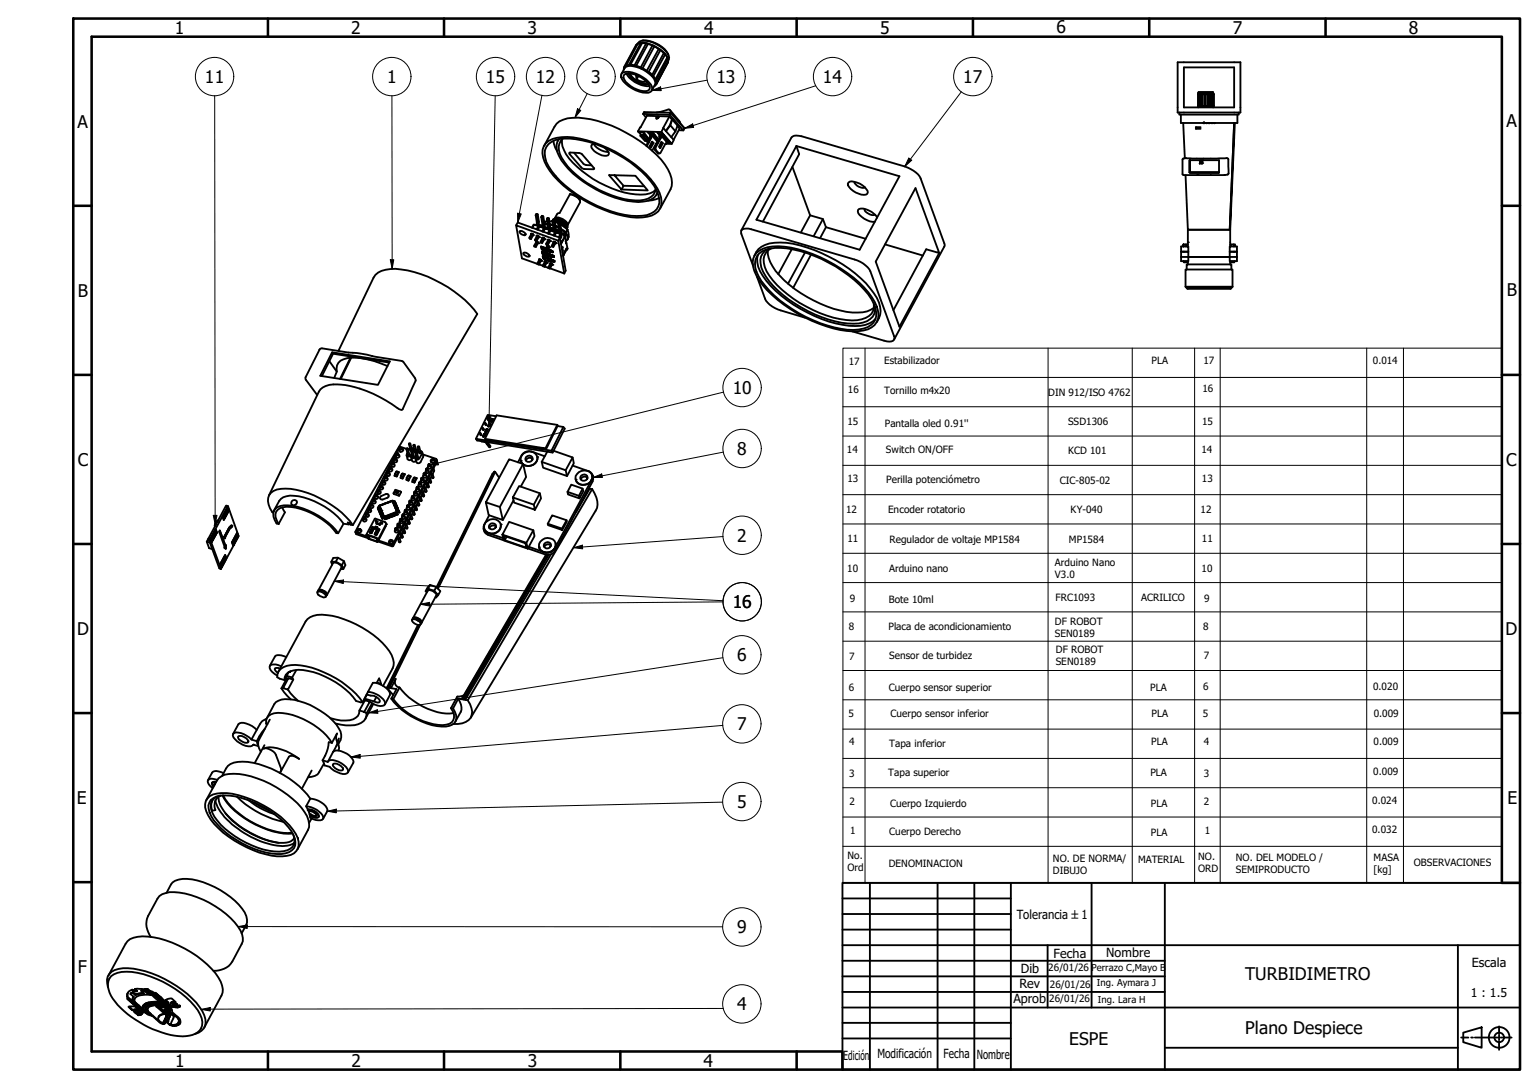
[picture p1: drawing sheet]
<svg xmlns="http://www.w3.org/2000/svg" width="420mm" height="297mm" viewBox="0 0 420 297" stroke-linecap="round" stroke-linejoin="round" font-family="sans-serif">
<defs><g id="words">
<g font-size="4.8">
<text x="47.8" y="9.3">1</text>
<text x="95.9" y="9.3">2</text>
<text x="144" y="9.3">3</text>
<text x="192.3" y="9.3">4</text>
<text x="240.3" y="9.2">5</text>
<text x="288.4" y="9.1">6</text>
<text x="336.5" y="9.3">7</text>
<text x="384.6" y="9.3">8</text>
<text x="55.9" y="22.7">11</text>
<text x="105.7" y="22.7">1</text>
<text x="132.7" y="22.7">15</text>
<text x="146.3" y="22.7">12</text>
<text x="161.4" y="22.7">3</text>
<text x="195.6" y="22.7">13</text>
<text x="224.7" y="22.7">14</text>
<text x="263" y="22.7">17</text>
<text x="21.1" y="34.8">A</text>
<text x="411.3" y="34.6">A</text>
<text x="21.3" y="81.1">B</text>
<text x="411.4" y="80.9">B</text>
<text x="200" y="107.6">10</text>
<text x="201.3" y="124.3">8</text>
<text x="21.3" y="127.2">C</text>
<text x="411.2" y="127.3">C</text>
<text x="201.3" y="147.9">2</text>
<text x="200" y="166">16</text>
<text x="21.1" y="173.3">D</text>
<text x="411" y="173.3">D</text>
<text x="201.2" y="180.5">6</text>
<text x="201.2" y="199.4">7</text>
<text x="21" y="219.5">E</text>
<text x="201.2" y="220.6">5</text>
<text x="411.5" y="219.6">E</text>
<text x="201.2" y="254.8">9</text>
<text x="21.2" y="265.6">F</text>
<text x="339.9" y="267.5">TURBIDIMETRO</text>
<text x="201.2" y="275.8">4</text>
<text x="291.8" y="285.2">ESPE</text>
<text x="340" y="282.3">Plano Despiece</text>
<text x="47.8" y="291.3">1</text>
<text x="95.9" y="291.3">2</text>
<text x="144.1" y="291.2">3</text>
<text x="192.1" y="291.3">4</text>
</g>
<g font-size="3.4">
<text x="277.6" y="250.8">Tolerancia ±1</text>
<text x="287.7" y="261.5">Fecha</text>
<text x="302" y="261.3">Nombre</text>
<text x="401.8" y="263.9">Escala</text>
<text x="278.3" y="269.7">Rev</text>
<text x="278.7" y="265.7">Dib</text>
<text x="276.7" y="273.8">Aprob</text>
<text x="401.5" y="272.3">1 : 1.5</text>
<text x="230.3" y="289.3">Edición</text>
<text x="239.5" y="289">Modificación</text>
<text x="257.6" y="288.8">Fecha</text>
<text x="266.7" y="289">Nombre</text>
</g>
<g font-size="2.7">
<text x="231.8" y="99.6">17</text>
<text x="241.4" y="99.5">Estabilizador</text>
<text x="314.4" y="99.4">PLA</text>
<text x="328.5" y="99.4">17</text>
<text x="374.8" y="99.5">0.014</text>
<text x="231.5" y="107.2">16</text>
<text x="241.4" y="107.7">Tornillo m4x20</text>
<text x="286.1" y="108">DIN 912/ISO 4762</text>
<text x="328.3" y="107.1">16</text>
<text x="231.4" y="116.1">15</text>
<text x="241.6" y="116.4">Pantalla oled 0.91''</text>
<text x="291.6" y="116.1">SSD1306</text>
<text x="328.2" y="116">15</text>
<text x="231.2" y="123.8">14</text>
<text x="241.9" y="123.7">Switch ON/OFF</text>
<text x="291.6" y="123.9">KCD 101</text>
<text x="328" y="123.7">14</text>
<text x="231.3" y="131.6">13</text>
<text x="241.9" y="131.9">Perilla potenciómetro</text>
<text x="328.1" y="131.5">13</text>
<text x="289.3" y="132.2">CIC-805-02</text>
<text x="231" y="140.1">12</text>
<text x="242.4" y="140">Encoder rotatorio</text>
<text x="292.3" y="140.1">KY-040</text>
<text x="327.8" y="140">12</text>
<text x="231.3" y="148">11</text>
<text x="242.8" y="148.2">Regulador de voltaje MP1584</text>
<text x="291.8" y="148.2">MP1584</text>
<text x="328.1" y="147.9">11</text>
<text x="288" y="154.6">Arduino Nano</text>
<text x="231.3" y="156.2">10</text>
<text x="242.8" y="156.3">Arduino nano</text>
<text x="288" y="157.8">V3.0</text>
<text x="328" y="156.1">10</text>
<text x="232" y="164.5">9</text>
<text x="242.6" y="164.7">Bote 10ml</text>
<text x="288.2" y="164">FRC1093</text>
<text x="311.5" y="164.1">ACRILICO</text>
<text x="328.7" y="164.3">9</text>
<text x="231.7" y="172">8</text>
<text x="242.6" y="172.1">Placa de acondicionamiento</text>
<text x="288" y="170.7">DF ROBOT</text>
<text x="328.5" y="171.9">8</text>
<text x="288" y="174">SEN0189</text>
<text x="288.2" y="178.3">DF ROBOT</text>
<text x="328.6" y="179.9">7</text>
<text x="231.8" y="180.1">7</text>
<text x="242.8" y="180">Sensor de turbidez</text>
<text x="288.2" y="181.6">SEN0189</text>
<text x="231.7" y="188.6">6</text>
<text x="242.6" y="188.7">Cuerpo sensor superior</text>
<text x="314" y="188.7">PLA</text>
<text x="328.5" y="188.4">6</text>
<text x="374.9" y="188.3">0.020</text>
<text x="231.6" y="195.8">5</text>
<text x="243.1" y="195.8">Cuerpo sensor inferior</text>
<text x="314.4" y="195.9">PLA</text>
<text x="328.4" y="195.7">5</text>
<text x="375" y="195.9">0.009</text>
<text x="231.8" y="203.4">4</text>
<text x="314.3" y="203.4">PLA</text>
<text x="328.6" y="203.3">4</text>
<text x="375" y="203.5">0.009</text>
<text x="242.8" y="204">Tapa inferior</text>
<text x="231.8" y="212.1">3</text>
<text x="242.5" y="211.8">Tapa superior</text>
<text x="314.1" y="211.9">PLA</text>
<text x="328.6" y="212">3</text>
<text x="374.9" y="211.6">0.009</text>
<text x="231.9" y="219.9">2</text>
<text x="243" y="220.2">Cuerpo Izquierdo</text>
<text x="314.2" y="220.2">PLA</text>
<text x="328.7" y="219.8">2</text>
<text x="374.6" y="219.4">0.024</text>
<text x="232.1" y="227.8">1</text>
<text x="242.8" y="228">Cuerpo Derecho</text>
<text x="328.9" y="227.7">1</text>
<text x="374.6" y="227.3">0.032</text>
<text x="314.2" y="228.1">PLA</text>
<text x="231.3" y="234.6">No.</text>
<text x="231.3" y="237.9">Ord</text>
<text x="242.6" y="236.7">DENOMINACION</text>
<text x="287.5" y="235.4">NO. DE NORMA/</text>
<text x="287.5" y="238.7">DIBUJO</text>
<text x="310.7" y="235.6">MATERIAL</text>
<text x="327.1" y="234.7">NO.</text>
<text x="327.1" y="238">ORD</text>
<text x="337.4" y="235">NO. DEL MODELO /</text>
<text x="337.4" y="238.2">SEMIPRODUCTO</text>
<text x="375" y="234.9">MASA</text>
<text x="375" y="238.2">[kg]</text>
<text x="386" y="236.5">OBSERVACIONES</text>
<text x="286.2" y="265.2">26/01/26</text>
<text x="286.6" y="269.6">26/01/26</text>
<text x="286.4" y="273.7">26/01/26</text>
</g>
<g font-size="2.6">
<text x="298" y="265">Perrazo C,Mayo B</text>
<text x="299.5" y="269.3">Ing. Aymara J</text>
<text x="299.7" y="273.7">Ing. Lara H</text>
</g>
</g></defs>
<!-- layer: Visible (ISO) -->
<g fill="none" stroke="#000" stroke-width=".51">
<path d="M169.8 20a5 5 0 0 1 4.8 .6 5.7 5.7 0 0 1 3.5 3.6 1.31 1.31 0 0 1-1.8 1.1 8.9 8.9 0 0 1-6.6-3.8l-.2-1.1zM170.4 18.6l-.1 .4M170.7 18l-.4 .8M170.7 18l3.2-5.9-3.5 6.2M170.9 17.9v.2l-.2-.1M171.6 20a5.5 5.5 0 0 0 5.5 3M171.7 17.7l-.8 .2M171.7 17.7l.3 .2 .1-.2M172.1 17.7l1.1 .1M173.2 17.8l.2 .3 .3-.1M173.7 18l1.2 .4M174.1 12.1a1.46 1.46 0 0 1 1.7-1 8.7 8.7 0 0 1 6.8 4.1l.1 .5-.3 .7"/>
<path d="M174.1 12l-.2 .1M174.7 11.8a8.2 8.2 0 0 1 7.5 3.9M174.9 11.7l-.8 .2-3.2 6M174.9 18.4l.2 .3 .4-.1M174.9 11.7h.4M174.9 11.7l-3.2 6M175.3 11.1a7.7 7.7 0 0 1 7.2 3.9M175.3 11.7l1.1 .2M175.3 11.7l-3.2 6M175.5 18.6l1.1 .7M176.4 11.9l.5 .1M176.4 11.9l-3.2 5.9"/>
<path d="M176.6 19.3l.1 .3h.4M176.9 12l1.2 .4M176.9 12l-3.2 6M177.1 19.6l1 .8M178.1 12.4l.5 .3M178.1 12.4l-3.2 6M178.6 12.7l1.2 .7M178.6 12.7l-3.1 5.9M179.8 13.4l.5 .3M179.8 13.4l-3.2 5.9M180.3 13.7l.9 .8M180.3 13.7l-3.2 5.9"/>
<path d="M181.2 14.5l.4 .3M181.2 14.5l-3.1 5.9M181.6 14.8l.6 .9M181.6 14.8l-3.2 6M182.2 15.7l.1 .3M182.2 15.7l-3.3 5.9M182.2 15.7h.1M182.3 16l.1 .7-3.1 6M182.3 16l-3.2 6M182.4 16.9l-3.2 6M182.4 16.9l-3.3 6.1M182.4 16.8v.1"/>
<path d="M321.5 17h17.1v13.7h-17.1zM323.2 18.4h13.7v10.9h-13.7zM148.5 39.9l2.9-5.3a5.1 5.1 0 0 1 4.9-2.4 29.5 29.5 0 0 1 16.5 5.1 24.4 24.4 0 0 1 10.1 10.2 5.2 5.2 0 0 1 .2 4.2l-2.9 5.2M149 39.1a9.1 9.1 0 0 1 7.5-1.6 36 36 0 0 1 22.1 12.7 6.7 6.7 0 0 1 1.6 6.7 5.2 5.2 0 0 1-4.8 2.5 30.2 30.2 0 0 1-16.5-5.1 25.4 25.4 0 0 1-10.2-10.2 4.6 4.6 0 0 1 .3-5zM149.7 39.4a8.8 8.8 0 0 1 7.6-1.4 35.5 35.5 0 0 1 20.3 11.5 9.2 9.2 0 0 1 2.4 5.9 4.5 4.5 0 0 1-4.7 3.5 27.7 27.7 0 0 1-16-4.7 24.6 24.6 0 0 1-10.1-10 4.6 4.6 0 0 1 .5-4.8zM151.1 38.5l.5 1.8 .5 1M152.5 38l-.2 .5M152.6 38a4 4 0 0 0 .1 4.7 27.6 27.6 0 0 0 15.1 11.3 17.5 17.5 0 0 0 9 .8 3.6 3.6 0 0 0 2.7-2.3M153.4 38.1a8.6 8.6 0 0 0 3 6.3 29.5 29.5 0 0 0 17.1 8.7 7.1 7.1 0 0 0 5.5-1.2M153.7 37.8a3.9 3.9 0 0 0-.3 5.3 27.1 27.1 0 0 0 15.3 10.8 13.3 13.3 0 0 0 8.3 .3 3 3 0 0 0 2-2.7M162.1 39.3a5 5 0 0 0 4 2.2M162.4 39.3l-.9 .2a1.35 1.35 0 0 0 .7 1.8l.7 .4a2.65 2.65 0 0 0 3.3 .4 2.16 2.16 0 0 0-1.2-1.8"/>
<path d="M169.7 20.2l.8-1.5a2.12 2.12 0 0 1 2.3-.6 8.4 8.4 0 0 1 6 4v1l-.8 1.6M170.5 20.3a5.5 5.5 0 0 1 5.3 1.4 2.66 2.66 0 0 1 1.5 2.7 4 4 0 0 1-4.3-.3 6.6 6.6 0 0 1-2.8-2.9zM171 20.1a7 7 0 0 0 6.4 3.4M172.1 20.1a4.2 4.2 0 0 0 3.7 2.6l.9-.2M173.6 20.4l.2 1.2M173.8 21.6a2.44 2.44 0 0 0 2.5 .5M174.2 35.9l.2 .2h1.2l1.8 2M174.2 35.9l6.3 .2M174.3 20.8l-.5 .8M174.8 37.1h.5M175 36.8l-.2 .3 1.3 1.4 .6-.2M175.5 36.8l-.2 .3 1.5 1.8"/>
<path d="M175.6 31.1l7.3 .3 3.7 4.2-1.3-.1M175.6 31.1l.2-.5 7.4 .2-.3 .6M175.6 31.1l.7 1M175.6 37.1h.5M175.6 37l-.6-.2-.6-.7h1.2l.6 .7h-.5l-.1 .3 1.2 1.4h.3M176.2 36.8l-.1 .3 1.1 1.3M176.9 36.2h1.3l1.7 1.9M177.4 37.1h.3M177.5 37.5h.2M177.5 36.9l-.1 .2 .2 .2M177.5 37.6h.3M177.6 36.8h.2"/>
<path d="M177.8 39.1l.3 .1M177.9 36.6h-.3l.3 .2-1.5 3M177.9 36.9h-.4l-.6-.7h1.3l.6 .7h-.5M177.9 39h.2M177.9 36.8h.2M177.9 38.8l.2 .2M178 38.8l.2 .2-.7 1.2M178.1 38.7l.3 .3-.7 1.4-.3-.5zM178.1 20.4l-.1 .2a1.53 1.53 0 0 1 .9 1.4h.2M178.1 38.9v.1M178.1 37.1l.5 .1M178.2 39h.2"/>
<path d="M178.8 36.9l-.2 .3 1.1 1.3M179.1 39.2h.1M179.1 32.1l.3-.3 .4 .1-.5 .5zM179.1 22l.2 .7M179.2 30.7l3.4-.9 .7 1M179.2 22.9l-.5 .5M179.3 22.7l-.3 .1 .2 .1M179.3 39.2h.1M179.4 39h.1M179.5 38.8v.1M179.5 36.2h1.2l2.5 2.9M179.6 38.6l-1.5 2.5"/>
<path d="M179.6 38.7l-1.5-1.6 .2-.2-.4-.3-.1 .2h.3l-.3 .8-1.2 2.3M179.8 31.9l-.5 .5M180 37.2h.3M180 37.6h.3M180.1 36.9l-.1 .3 .1 .2M180.1 36.8h.3M180.1 37.7h.3M180.3 39.2h.4M180.4 36.8h-.3l.4 .1-.5 .7 .1 .1-1.4 2.7 .1 .5 .8 1h.3M180.4 36.9h-.3l-.6-.7h1.2l.7 .8-.6-.1M180.5 36.9h.2M180.5 39h.1"/>
<path d="M180.5 38.8l.2 .3-.6 1.1M180.6 38.7l.4 .4-.7 1.3-.4-.3zM180.7 37.3h.5M180.7 39.1h.3M181 35l.8 .8M181.1 35l-.6 1.1 2.9 3.2 .6-1.1-2.2-2.4M181.4 37l-.2 .3 1.2 1.4 .2-.3 .6 .7-1.3-.1M181.6 39.3l.2 .1M181.8 35.8l1.2-1.6 1.4 1.7-1.1 1.6M181.8 39.2l1.6 .1M182 38.9l.2 .1M182.1 38.7l-1.8 3.1-.4 .1-.9-1-.1-.5 1.5-2.7-.1-.1 .4-.7-.3-.1 .4 .1-.1 .4 1.2 1.4h.5"/>
<path d="M182.2 38.7l.1 .3-.1-.3M182.8 31.8l-1.8 3.2M182.9 30.1l2.8 3.2v.4M183.5 32.6l1.5 1.7-.6 1.6M183.5 32.6l-.7-.8-6.2-.2-2.4 4.3M183.5 32.6l-.6 1.6-1.1 1.5M183.5 32.6l-.5 1.6M184.9 34.3l.6 .8-1.6 3M186.9 35l-3.7-4.2 3.7 4.2-.3 .6M217.4 39.9l28.2 8.2-10.9 20.1-28.2-8.2zM217.4 39.9l.8 2.2-9.9 18.4M321.9 30.7v.6h16.3v-.6"/>
<path d="M322.4 31.3v2.3h6.1M323 33.6l.5 9.6M326.5 34.7h1.3M326.5 35.2h1.3M326.5 34.7v.5M327.1 25.7v3.2M327.1 28.9l.1 .4M327.2 28.9h.1M327.2 25.7h.1M327.2 25.3h4M327.2 25.6h4M327.2 29h4"/>
<path d="M327.2 25.3v.3M327.2 25.6l-.1 .1M327.2 25.7h.3v3.2h-.3zM327.5 28.9h.2M327.5 25.7h.2M327.7 25.7h.4v3.2h-.4zM328.1 28.9h.3M328.1 25.7h.3M328.4 25.7h.5v3.2h-.5zM328.5 33.6h.3M328.5 33.5h.3M328.6 33.6h.2"/>
<path d="M328.6 33.5h.2M328.8 33.5v.1M328.9 28.9h.3M328.9 25.7h.3M329.2 25.7h.6v3.2h-.6zM329.2 33.6h.3M329.4 33.6h-.1M329.4 33.6h.1M329.5 33.6h.1M329.8 28.9h.1M329.8 25.7h.1M329.9 33.6h.3"/>
<path d="M329.9 25.7h.6v3.2h-.6zM330.1 33.6h-.1M330.2 33.6h.1M330.5 28.9h.1M330.5 25.7h.1M330.6 25.7h.4v3.2h-.4zM330.7 33.6h.3M330.8 33.6h.1M330.9 33.6h.1M331 33.6h.1M331 28.9h.2M331 25.7h.2"/>
<path d="M331.2 25.7l.1 3.2M331.2 28.9h.1M331.2 25.7v3.2M331.2 25.3v.3M331.2 29v.3M331.2 25.6l.1 .1M331.3 28.9h.1M331.3 25.7h.1M331.3 25.7v3.2M331.3 28.9l-.1 .1M331.4 33.6h.3M331.5 33.6h.2"/>
<path d="M331.7 33.6h.1M337.1 33.6l-1.2 29.1 1-29.1-1.2 29.1h-11.4l-.6-14.9M337.8 31.3v2.3h-9M146.2 58.7l.4 2-.2 .8M146.2 58.7l.3-.2 .1 .4 .3 2-.2 .7M146.4 58.4l.4 .1a3.9 3.9 0 0 1 .1 3.2M146.7 58.5l-.3-.1-.2 .3M148 58.9v.2h.3l.4 2-.3 1.1M148.3 59l-.3-.1-.2 .3M149.5 59.5l.4 .1 .3 2-.3 1.2M149.8 59.6l-.3-.1-.2 .3M151.4 59.7a1.1 1.1 0 0 1 1.6-.2 2 2 0 0 1 1.9 2.1"/>
<path d="M152.2 59.8l1.2 .4 1 .7M155.4 41.7l2.7 .1 .6 .2 3.4 3.8 .1 .4h-2.7l-.6-.2-3.4-3.9zM155.6 53.1a3.3 3.3 0 0 1 2.8 1.6M155.6 53.1h.5a2.53 2.53 0 0 1 2.3 2.1l-3.5 6.3M155.6 53.1l-2.8 5.1-.7 .3-.7 1.1M156.7 41.7l2.6 3a2.72 2.72 0 0 0 2.2 .4M167.8 47.9l2.4 2.8-.5 1-3.5-3.9 7.3 .2 3.3 4-7.1-.3M170.2 50.7l5.7 .1M178.7 40.4h.2M178.8 40.9h.2M179.5 52.6l-.2 .5M180 54.1l-3 .7"/>
<path d="M216.3 45.6l4.9 13.2M221.2 58.8l3.5 1 .8 2.2M221.2 58.8l-2.6 4.7M224.7 59.8l-2.6 4.7M231.6 49.8a2.13 2.13 0 0 1 2.3 0 4 4 0 0 1 3 2.8 1.25 1.25 0 0 1-1.8 .5 4.9 4.9 0 0 1-3.6-2.9zM233.2 49.6a2.48 2.48 0 0 0 3 1.6M236 57a2.52 2.52 0 0 0 2.9 1.6M239.5 59.4a5.1 5.1 0 0 0-5-2.3l-.2 .2a3 3 0 0 0 2.4 2.8l.8 .3 1.3 .2M322.8 47.5v-3.9l.2-.3 12-.1 .3 .2 .1 4-.1 .2-1 .2M322.8 47.5l.3 .3M323.2 47.8h11.1M324.8 43.7l-.1 3.4v-3.4h8.1v3.4h-8.1"/>
<path d="M327.5 44.6l.2 .1zM327.5 44.6v.1M327.6 43.8l.1 .1zM328.1 44.5l.1 .2zM328.1 44.6v.1M328.2 43.8l-.1 .1zM334.4 47.8h-.1M140.9 61.5l.5-.7 11.4 4.1 1.6 9-.3 .8M141.9 63.1a1.27 1.27 0 0 1 1.5 1.1h-.2a1.31 1.31 0 0 1-1.3-1.1zM142.9 69a1.28 1.28 0 0 1 1.6 1 1.51 1.51 0 0 1-1.7-.8zM144.9 65l.1 .3M145 63.9h.4l.3 .3"/>
<path d="M145 64l.1-.2 .3 .1 .3 .3h-.2M145.4 62.2l.4-.9 1.2 .4-.5 .9M145.5 64l-.6 1-.4-.1 .6-1 .4 .1-.5 1.3-.4-.2-.1-.2M145.8 61.3l-.6 .9M146.2 67.2l.1 .2M146.3 66h.4l.3 .4M146.3 66.2l.1-.2h.3l.3 .4-.2 .1M146.4 65.6l.1 .2M146.5 64.4h.4l.3 .4M146.6 64.6v-.3l.3 .1 .3 .4h-.2M146.7 72.1l-4.2-1.6-1.6-9 11.5 4.2 1.7 9M146.8 62.7l.5-.9 1.2 .5-.5 .9"/>
<path d="M146.8 66.2l-.6 1-.3-.2 .5-1 .4 .2-.5 1.2-.4-.1v-.3M147 64.5l-.6 1.1-.4-.1 .6-1.1 .4 .1 .1 .3-.6 1-.5-.3M147 61.7l.3 .1M147.1 72.1v.1M147.1 70.9a.48 .48 0 0 1 .7 .3M147.1 61.8l-.4 .9M147.2 71l-.1-.1 .2-.1 .3 .1 .2 .3-.2 .1M147.2 72.2l1 .4M147.6 71l-.5 1.1-.4-.2 .6-1 .3 .1 .1 .2-.6 1-.4-.3M147.7 67.3l1.1 .4M147.8 67.4l.2 .6 .2 .1-.2-.1zM147.8 67.4l1 .3"/>
<path d="M147.9 67.5l.3 .2zM147.9 62l.2-.7-.3-2 .2-.2 .5 2.3-.2 .8M147.9 67.5l.2 .4M148 68.6l1 .5M148 66.2v.1M148 61.6l-.9-.2-.2 .3 1.1 .3-1-.2M148 64.9h.5l.2 .4M148.1 65.1v-.2h.4l.2 .4-.2 .1M148.1 68.7v.6l.3 .1-.3-.1zM148.1 68.7l.9 .4M148.1 69.9l1.2 .4M148.1 68.8l.3 .1z"/>
<path d="M148.1 68.8l.3 .5M148.1 67.8l.2 .4M148.2 67.9l.1 .4 1.1 .4v-.3M148.3 70l.1 .5 .3 .2-.3-.2zM148.3 70l1 .3M148.3 63.3l.5-1 1.3 .5-.6 .9M148.3 69.1l.2 .4M148.4 70.2h.3h-.3l.2 .3M148.5 62.2l1 .3M148.5 69.2v.4M148.5 65.1l-.5 1.1-.4-.2 .5-1.1 .4 .2 .1 .2-.6 1-.4-.1v-.2M148.5 69.6l1.2 .4"/>
<path d="M148.5 62.3h.3M148.5 61.8l1 .4M148.6 70.3l.2 .6M148.6 72.6l.1 .2M148.7 71.4h.4l.3 .3M148.7 71.6l.1-.2h.3l.3 .3-.2 .1M148.7 61.2l.1 .1M148.7 72.8l1 .3M148.7 62.4l-.5 .8M148.7 70.5l.1 .4 1.1 .3M148.8 67.7l-1.1-.4 .1 .7 .4 .1M148.9 67.7h.1"/>
<path d="M149 67.8h.1M149 67.7v.2M149 69.1l-1-.5v.7l.4 .2M149.2 69.1l1 .4 .2 .7M149.2 71.6l-.6 1-.4-.2 .6-1 .4 .2-.5 1.2-.4-.1-.1-.3M149.2 68.3l.1 .2M149.3 67.1h.4l.3 .4M149.3 67.2l.1-.2 .3 .1 .3 .4h-.2M149.3 70.3l-1.2-.4 .2 .7 .4 .1M149.4 60.4l-.5 .1-.2 .5M149.4 70.3l1.1 .4 .1 .7M149.4 68.2l.1 .5-.1-.4"/>
<path d="M149.4 62.6l.2-.8-.3-1.9 .2-.2 .5 2.3-.2 .7M149.5 61.1l-.8 .2M149.5 68.1h.1M149.5 66.7v.2M149.5 61.3l-.8 .1M149.5 65.5h.5l.2 .3M149.5 65.6v-.1h.5l.2 .3-.1 .1M149.5 69.5l.3 .5zM149.5 68.1l.4 .1v.4l-.3-.1zM149.5 68.1l.4 .1 .2 .6-.5-.2 .5 .2M149.5 68.1l.4 .1v.4M149.5 68l.6 .1"/>
<path d="M149.5 68.1v.1M149.5 69.6l.1 .4M149.6 68.6l.6 .2M149.6 68.5l-.1 .2M149.8 67.2l-.6 1.1-.4-.2 .6-1 .4 .1 .1 .3-.6 1-1.2-.7 .1-.2 .8 .3M149.8 70.8l.2 .5zM149.8 69.5h.3l.1 .4-.3-.1zM149.8 69.5l-1.3-.6-.2 .2 1.2 .4M149.8 70.8l-1.2-.5 .1-.1 1.4 .5-.2 .2M149.8 69.9l.6 .3M149.8 69.5h.3l.1 .4M149.8 69.4l-.1 .2"/>
<path d="M149.8 70.9l.1 .4M149.9 63.8l.4-.9 1.3 .5-.5 .8M149.9 69.8l-.1 .2M150 62.7l1 .3M150 60.4h.8M150.1 65.6l-.6 1.1-.4-.2 .6-1 .4 .1-.6 1.3-.3-.1-.1-.3M150.1 70.7l.3 .5-.3-.1zM150.1 68.1l.1 .7M150.1 71.2l.5 .2M150.1 62.8l.2 .1M150.1 70.7l.3 .5M150.1 62.3l1 .2"/>
<path d="M150.1 62.2l1 .1M150.1 71.9h.5l.2 .4M150.1 61.1l.8 .2M150.1 61.3l.9 .3M150.1 71.1l-.1 .2M150.1 73.1v.2M150.2 72.1l-.1-.2h.2l.5 .2-.1 .3M150.2 73.3l3.9 1.4M150.2 63l-.5 .8M150.2 68.5h.2M150.2 68.4l.5 .2M150.2 70l-.3-.1 .3 .1v-.5l-1-.4 1 .4 .2 .7"/>
<path d="M150.2 68.4l.5 .1v.2zM150.3 68.6l.2 .2M150.4 68.6l-.1 .2h.4M150.4 68.7l.1 .1M150.4 68.6h.1M150.5 69.8h.2M150.5 69.6l.4 .4M150.5 68.7l.2 .1M150.5 69.9l.4 .2M150.5 71.3l-.4-.1 .4 .1-.1-.5-1-.5 1.1 .4 .1 .7M150.5 69.6l.4 .3-.4-.1h.2zM150.5 68.8h.1"/>
<path d="M150.5 68.5l.1 .1zM150.5 68.5l.1 .1M150.6 68.7l.1 .1M150.6 70v.1M150.6 70l-.1-.1 .4 .3v-.2M150.6 70h.3M150.6 68.8h.1M150.7 68.8h.1M150.7 71l.4 .2M150.7 72.1l-.6 1-.4-.1 .5-1.1 .5 .2-.6 1.2-.4-.3M150.7 71l.5 .2h-.5l.2-.2zM150.7 71.2l.4 .2"/>
<path d="M150.7 71.1h.2M150.7 71.2l.5 .3zM150.7 69.8l.2 .1zM150.7 69.8l.2 .1M150.7 68.8v.1M150.8 60.4l.1-.2a1.23 1.23 0 0 1 1.8-.3 3.7 3.7 0 0 1 2.2 2.1l-.1 .3M150.8 60.4l.3-.2 .1 .3 .3 2-.2 .8M150.8 62.4l.3 .1M150.8 60.4l.3 1.9M150.9 70l.1 .2M150.9 71.1l.2 .1zM150.9 71.1l.2 .1"/>
<path d="M150.9 60.1l-.2 .2M151 67.2l.1 .2M151.1 60.1a3.7 3.7 0 0 1 3.7 2l-.1 .4a2.44 2.44 0 0 0-2-2.2l-.6-.2zM151.1 66l.4 .1 .3 .3M151.1 71.3l.1 .2M151.1 66.2l.1-.2 .3 .1 .3 .3-.2 .1M151.1 62.5l-1-.1 1 .4M151.1 62.3l-.2 .9M151.3 60.2l-.3-.1-.2 .3M151.4 64.4l.4-.9 1.2 .4-.5 .9M151.5 63.2l1 .4M151.6 63l1 .3-1-.6 1.1 .6"/>
<path d="M151.6 66.2l-.6 1-.4-.1 .6-1.1 .4 .2v.2l-.5 1-.5-.3M151.6 63.4l.2 .1M151.6 61.5l.3 .2M151.6 62.8l.9 .5M151.6 61.8l.9 .5M151.6 61.6l.9 .4M151.7 62.5l1 .6M151.7 63.5l-.4 .8M151.8 60.6l.5 .3 .2-.3 .3 .1M151.8 60.6l.6 .2M151.8 60.6l-.3 .4M151.8 60.6l.6 .2-1-.3 .4 .1"/>
<path d="M152 60.3l1.6 .7 .5 .5M152.1 60.1l1.6 .7 .5 .4M152.5 63.7l.2-.8-.4-2 .3-.1 .4 2.2-.2 .8M152.5 60.6l.1 .1M152.6 60.8h.3l.3 1.9-.2 1.2M152.7 64.9l.5-.8 .1 .6-.4 .6M152.8 64.9l-.4 .8M152.9 61.1l1.3 .9M152.9 61l1.4 1.2M152.9 60.9l1 .8M153 61.2l1.9 1.5M153 63.8l1 .4 .2 .5-1 1.8 1-1.8-.4-.6z"/>
<path d="M153 65.7l.3 .4M153 63.9l.2 .2M153.1 63.5l1.1 .6 .7 3.8-.2 .3M153.1 60.1l.6 .3M153.2 62.5a3.8 3.8 0 0 1 1.9 2.4l-.2 .6M153.2 62.7a3.4 3.4 0 0 1 1.8 2.6l-.6 .5M153.4 67.5l.3 .9-.2 .5M153.9 69.6l-.2 .3M154 63.1l.6 .3M154.6 66.3h.1M154.6 63.4v.3M154.6 68.2l.1-.4-.8 1.8"/>
<path d="M154.6 62.4l-.1-.4a4.4 4.4 0 0 0-3.1-1.8 3.8 3.8 0 0 1 3.3 2.3M154.7 67.8v.3l-.8 1.5zM154.9 62.2a2.63 2.63 0 0 0-2.1-2.3 1.59 1.59 0 0 0-1.9 .2l.5 .1 .3 2-.3 1.1M154.9 62.7l.4 1.4-.2 .9M154.9 62.7l-.3 .7M202.4 62.9l13.7-25.4a1.88 1.88 0 0 1 2-.4l28.9 8.4 2.4 1.1a4.5 4.5 0 0 1 1.9 2.1l6.6 18.2-13.8 25.8M205.5 72.4l-3.1-8.6a1.02 1.02 0 0 1 .1-1.1 1.02 1.02 0 0 1 1.1-.3l1.5 .2 28.2 8.3 2.3 1a5.1 5.1 0 0 1 2 2.2l6.5 17.7a1.06 1.06 0 0 1-.2 1.1 1.06 1.06 0 0 1-1.1 .4l-1.4-.3-8.7-2.5M205.9 69.8a5.8 5.8 0 0 1 5.6-3.5 28.7 28.7 0 0 1 14.7 3.7 31.4 31.4 0 0 1 13.2 11.3 5.8 5.8 0 0 1 0 6.6M206.6 69a9.2 9.2 0 0 1 7.6-1.6 38.8 38.8 0 0 1 22.9 12.5 9 9 0 0 1 2.6 7.1 5.2 5.2 0 0 1-5.3 3.4 30.8 30.8 0 0 1-16.8-4.9 29.4 29.4 0 0 1-11.1-10.3 5.1 5.1 0 0 1 .1-6.2zM206.7 75.6l2.2 5.9a6.4 6.4 0 0 0 4.3 3.3l6.6 1.9M206.9 69.6a6.7 6.7 0 0 0 1.4 5.8 35.7 35.7 0 0 0 21.8 13.3 10.7 10.7 0 0 0 8.2-1l.7-.7M207.2 69.3a9.6 9.6 0 0 1 7.6-1.5 35.8 35.8 0 0 1 23.1 13.9 5.7 5.7 0 0 1 .5 6.4 8.4 8.4 0 0 1-7.1 1.9 36.4 36.4 0 0 1-23.5-13.3 7.6 7.6 0 0 1-1.6-5.8z"/>
<path d="M209.6 68.4a9.8 9.8 0 0 0 3.3 6.8 34.3 34.3 0 0 0 19.8 10.1 8.6 8.6 0 0 0 5.9-1.2M209.7 68a3.8 3.8 0 0 0-1.9 5 21.7 21.7 0 0 0 9.2 9.9 29.6 29.6 0 0 0 17.4 5.4 4.3 4.3 0 0 0 4.5-4.6M210.6 67.8a3.8 3.8 0 0 0-1.8 5.1 22.7 22.7 0 0 0 9.4 9.8 29 29 0 0 0 15.8 4.7 5.3 5.3 0 0 0 4.4-2.6l.2-1.9M216.2 68.1l-3.7 6.8M219.8 68.9l-4.7 8.6M221.4 69.5l-4.9 9.1M225.5 62l-1.6 3M225.5 62l10.8 3.2M241.6 66.7l10.4 3.1M256.4 69.1l-10.8 20.1-6.5-17.8 10.8-20 6.5 17.7-3.5-1-9 16.6M322.5 68.7h1.9v2.6h-1.9v-4h1.9v1.4M322.5 68.8h1.9"/>
<path d="M323 71.3l1.3 .1M323.1 66.7v.6zM323.1 66.7h.7M323.2 71.4v.2h1.1v.6M323.2 68.7v.1M323.7 78.3l.3 .3h12.2l.3-.3M323.7 78.3v-4.7h12.8v4.7M323.7 78.3h12.8M324 78.6l.3 .3h11.6M324 73.6v-1.4h12.2v1.4M324.3 67.3v-4.6h11.6v4.6M324.3 66.7h-.5v.6"/>
<path d="M324.4 68.7v.1M335.7 68.7v-1.4h2v4h-2v-1.1h2M335.7 68.8h2M335.8 68.7v.1M335.9 71.3h1.3M335.9 66.7h.1M336 67.3v-.6h.8v.6M336.2 78.6l-.3 .3M336.8 66.7h.4v.6M336.9 71.4v.2h-1v.6M336.9 68.7v.1M337.7 68.7h-2v1.5h-13.2"/>
<path d="M87.2 95.4l-3.8 7.8 .1 .5 3.1 4.2M87.9 95.1l-.7 .4M87.9 95.1l7.2 1.2 3.6 .3 3.7 .8 7.3 1.1 .4 .3M89.9 98.6l2 2.9-.7 1.7M90.7 96.2l-3.3 6.4 15.8 2.5 3.2-6.4-15.7-2.5 .2 .4 15.3 2.4M90.9 96.6l-3 6.1M92.4 95.8l9.6-20a4.9 4.9 0 0 1 4.6-2.3 30.2 30.2 0 0 1 18.9 7.3 23.5 23.5 0 0 1 4.8 4.9l-34 57.7-.6-.2-.4-.5h-.4l.3 .5 .2-.3M95.7 97.6l-2.9 5.8M95.9 97.6l-2.9 5.9M105.8 99.9a21.9 21.9 0 0 0-11-2.1 2.97 2.97 0 0 0-2.9 3.7M110.1 98.8l3.1 4.3 .3 .8-3.6 7.8-.3 .2-.4-.1a33.9 33.9 0 0 0-17.1-6.8 5.1 5.1 0 0 0-5 1.9l-13.7 28.4M130.9 118.2l.2 .1z"/>
<path d="M131.1 118.2l.3 .4-.1 .3-.4-.6M131.6 116.9l.2-.1zM131.8 116.8l.3 .6h-.2l-.3-.4M131.9 119l.1 .2 .2-.1M131.9 119v.2M132 118.9l-.1 .1M132.1 118.7h.3l-.3 .1 .2 .1h-.3l.3-.2zM132.1 118.7h.3M132.1 118.8l.2 .1M132.1 119v-.1v.2M132.1 118.5l.4-.1v.2zM132.1 118.9v.3h-.2l.1-.3-.1 .1"/>
<path d="M132.1 118.9v.1zM132.1 118.9l.1 .2M132.2 118.5l.3-.1zM132.2 119.1l-.2 .1M132.3 115.5l.2-.1-.2 .2zM132.3 118.7l-.3 .2M132.4 119.8l16.5 2.6 .2 .2-1.9-.2 .1 .1M132.4 118.5h.1M132.5 115.4l.3 .5-.1 .2-.4-.5M132.5 118.5l-.1-.2-.2 .2M132.5 117.8l.3 .1-.3 .1 .2-.1zM132.5 117.8h.1"/>
<path d="M132.5 118.3l-.4 .2M132.6 117.8l.2 .1M132.7 117.5v.2M132.7 117.5h.1l-.1 .1M132.7 117.6h.2M132.7 117.7h.1M132.7 117.6v.1M132.7 117.9l-.2 .1M132.8 117.2l.1 .2M132.8 117.2l.2-.1-.2 .1M132.8 117.5h-.1M132.8 117.2l.1 .2 .2-.1"/>
<path d="M132.8 117.3l.1 .1M132.8 117.2v.2M132.9 117.6l.1-.1-.3 .2M132.9 117.1l-.1 .1M132.9 117.6l-.2 .1M133 114.2h.2zM133 117.5l-.1 .1M133.1 117.1h.1M133.1 117.3l-.2 .1M133.1 117.1v.2M133.2 114.1l.3 .6h-.2l-.3-.5M133.3 116.3l.2 .1z"/>
<path d="M133.3 116.3v.1l.2-.1M133.4 116.1l.1 .2 .2-.3v.1M133.4 116.1l.1-.2zM133.4 116.1h.3M133.5 115.9l.4-.1zM133.5 115.9l-.1 .2M133.5 116.3v.1M133.7 116v.1M133.8 115.8l-.3 .1M134 114.9l.2 .1-.2 .1zM134 114.9l-.1 .1M134.1 114.7h.2l.1 .2h-.4z"/>
<path d="M134.2 115l-.1 .1M134.2 114.5l.4-.2-.2 .4zM134.2 115h-.2M134.3 114.7l-.3 .2M134.4 114.7l-.4 .2M134.4 114.4v.2M134.4 114.4l-.2 .1h.2M134.6 114.3l-.4 .2 .2-.1M135.4 113.7l-2.2-.4-3.3 6.5 20.7 3.2M152.1 116l-3.2 6.4M152.3 116.3l1.5 .3-3.2 6.4M153.8 116.6l.4 .4-3.3 6.6-20.7-3.3-.3-.5"/>
<path d="M62 139.2v.5l-.2 .2zM62.1 138.7l-.5 1 .2 .6 .6-.9-.3-.7 .3 .7-.6 .9M62.1 138.7l.3 .7-1.2 2.3-.4-.7zM62.1 138.7l-1.3 2.3 .4 .7M62.2 138.4l.3 1-1.4 2.6-.3-.9zM62.2 138.4l.3 1-1.4 2.6M62.2 138.2l3 8.2-4.9 8.9-3-8.1zM62.2 138.2l-.5-.2-4.8 9.1 .4 .1M74.6 139.9a4.1 4.1 0 0 1-.6-5.4 8.1 8.1 0 0 1 6.8-.8 26.7 26.7 0 0 1 15.5 9.7M74.7 139.5v.1M74.8 139.4l1.5-2.7a3.8 3.8 0 0 1 4-1.3 20.5 20.5 0 0 1 13.5 7.6M77.1 138.5l.7 1.4-1.7 3.2"/>
<path d="M79.7 136.8a.72 .72 0 0 1 1.2 0 .72 .72 0 0 1-.6 1.1h-.5a.76 .76 0 0 1-.1-1.1zM100.5 138.9l.1 .3h.3M100.9 138.8l.4 .5-.1 .5h-.6l-.2-.2 .1-.5M100.9 139.2l.1-.1-.1 .1M101 139v.1M101.5 137.5l.5 .7-.3 .5h-.5l-.2-.3 .2-.6 .2 .3 .1-.2-.2 .1-.1-.3M101.5 137.9h.2M101.8 136.4l.1 .3M101.9 136.7h.1M101.9 136.7l.1 .1M102.2 136.3l.2 .4-.4 .1M102.3 136.6l.3 .5a.58 .58 0 0 1-.9 .2l.2-.6"/>
<path d="M102.4 135.2l.1 .2M102.5 135.4l-.3 .5 .5 .4 .6-.4-.4-.5M102.5 135.4l.3 .1M102.9 135.1l.1 .3-.2 .1M103.5 133.8l-.1 .5-.3-.3M103.6 138.1h.1M103.6 134l.3 .2v.3l-.5 .4-.5-.4 .2-.4M103.6 138.2l-.3 .2-.1 .4 .5-.4M103.6 138.2v-.2l3.5-1.3 1.3 3M103.6 138.2l.1 .1M103.7 138.4l-.3 .2-.1 .5 .5-.6M103.7 138.3l-.5 .5"/>
<path d="M103.7 138.3v.1M103.7 138.4l.1 .1M103.8 138h-.2l1.3 3.1-.1-.1-.3 .3v.4M103.8 138.5l-.5 .6M103.8 138.6v.1M103.8 135.6l1.6-.7 .6 .1 .1 .6-1.6 .8a.5 .5 0 0 1-.7-.5zM103.8 138.7l-.3 .2-.1 .4 .5-.5M103.8 138.7l.1 .1M103.9 138.8l-.5 .5M104 139.1l-.3-.1-.3 .4 .2 .2M104 139.1l-.4 .5M104 139.1l-.5 .5"/>
<path d="M104 139.1v.1M104.1 139.4v.1M104.1 139.4l-.5 .5 .1 .2 .5-.5M104.1 132.6l.2 .2-.2 .3-.3-.1v-.3M104.1 137.8l-.2 .1M104.2 132.8l.4 .4-.3 .5-.6-.2 .1-.6M104.2 139.6l-.1-.4-.4 .2-.1 .5 .5-.5-.5 .5M104.2 139.6l-.5 .5M104.2 139.7h.1M104.3 139.7l-.4 .2-.1 .5 .5-.5M104.3 139.7v.2M104.3 139.9l-.5 .5"/>
<path d="M104.3 139.9v.1M104.4 131.5l.1 .2h.3M104.5 137.7l-.2 .1M104.8 131.7v-.1v.1M104.8 131.4l.4 .4-.2 .5h-.5l-.2-.2 .1-.5M104.8 131.3v.3M104.8 131.4l-.3-.2v.4M104.8 131.4l-.3 .2M104.9 137.6l-.2 .1M105 130.2l.1 .2M105.1 130.4l-.2 .5 .4 .3 .6-.3-.4-.5M105.1 130.4h.3l-.1 .2z"/>
<path d="M105.3 137.4l-.3 .1M105.4 130.4h.1M105.5 130.1v.3M105.6 137.3h-.2M105.7 128.9v.3M105.7 129.2h.1M105.8 129.2l.2 .1M106 137.1l-.2 .1M106.1 128.8l.1 .4-.2 .1M106.2 129.1l.3 .4-.4 .5-.5-.2 .1-.6M106.3 127.6l.1 .3M106.4 127.9l-.3 .5 .5 .4 .5-.4v-.3l-.2-.2"/>
<path d="M106.4 127.9h.3M106.4 127.9l.2 .2 .1-.2M106.4 137l-.2 .1M106.7 127.5l.2 .4M106.7 136.8l-.1 .1M106.9 127.9h-.2M106.9 126.4l.1 .2M107 126.6l-.2 .6 .5 .3 .5-.3-.3-.6M107 126.6l.4 .1-.1 .2zM107.1 136.7l-.2 .1M107.1 136.8l.7 .2M107.3 137h.3l.3 .3-.6-.1 .3-.1 .3 .2"/>
<path d="M107.4 137.3l.2-.1 .5 .3h-.7M107.4 126.2v.5M107.4 137.6l.3-.1 .5 .3h-.6M107.4 137.5h.7M107.5 137.7l.7 .1M107.6 137.8h.3l.4 .2h-.7h.7M107.6 125.1l.1 .4M107.7 138.1l.4-.1 .3 .3h-.6M107.7 125.5h.1M107.8 138.2l.6 .1M107.8 125.5h.1M107.8 138.4l.4-.1 .3 .2h-.6h.6"/>
<path d="M107.8 129.4l.6 .2M107.8 129.5l.7 .2M107.9 138.6l.7 .1v.2l-.6-.1M107.9 138.8l.3-.1 .4 .2M107.9 133.7v.1M108 138.9l.2-.1 .5 .3h-.6M108 125l.1 .5h-.2M108.1 139.1h.6M108.1 125.4l.4 .4-.4 .4-.6-.2-.1-.2 .3-.3M108.1 139.2l.2-.1 .5 .3h-.6M108.1 134.1l.3-.1 .3 .4-.4 .1zM108.2 139.9l.3 .6"/>
<path d="M108.2 139.3l.6 .1M108.3 128.8l.6 .1-.6 1.2-.6-.2 .1-.4M108.3 139.4h.3l.4 .2h-.7M108.3 123.9v.2M108.3 139.7l.4-.1 .4 .3h-.7M108.3 139.6h.7M108.3 124.1l.3 .1M108.3 124.1l.2 .2 .1-.1M108.4 139.8l.2 .6-.1 .1-.3-.6M108.4 139.8l.7 .1M108.4 139.8l-3.6 1.3M108.4 139.8l-.2 .1"/>
<path d="M108.5 129.7l-.2 .4M108.7 123.8l.4 .8-.3 .3h-.6l-.1-.3 .2-.5M108.7 134.2l-.2 .5h-.2l-.2-.3M108.7 129l-.6-.2-.3 .7M108.7 129l-.2 .7M108.8 124.1l-.2 .1M108.8 134.9l.2 .5M108.9 128.9l-.2 .1M109.2 134.2h.2M109.4 134.2l-.4 1.2-1.5-.5 .1-.4M109.4 134.2l-1.5-.5-.5 .9M109.4 129.9l.6 .2"/>
<path d="M109.5 130l.5 .2M109.9 129.4l.7 .1-.7 1.2-.6-.2 .2-.5M110 130.2l-.1 .5M110.1 122.9a.75 .75 0 0 0-1.1 .3M110.3 129.5l-.6-.2-.2 .7M110.3 129.5l-.3 .7M110.5 139.4l.1 .3M110.6 139.6l-.3 .5 .4 .3 .6-.3v-.3l-.3-.2M110.6 139.7h.1M110.6 129.5l-.2 .2-.1-.2M110.9 122.5l-1.6-.5-.3 .1-12 23 .2 .3 3 1.1M110.9 139.2l.2 .5h-.4"/>
<path d="M111 124.3l.3 1a.71 .71 0 0 0 1.1 .1M111 122.4l.3 .1v.2l-.4-.1zM111 130.5l.6 .2M111.1 130.6l.5 .2M111.1 138.2l.1 .2M111.2 138.4l-.3 .5 .5 .3h.4l.2-.3-.4-.5M111.2 123.6l-.2 .7 .5 .4 .4-.1 .5-.7M111.2 138.4l.3 .1M111.3 122.5l.4 1.8h-.3l-.5-1.7M111.4 122.7h.2M111.4 129.9l.2-.1 .5 .2-.6 1.2-.6-.2 .2-.4M111.6 138l.1 .4-.3 .1-.2-.1"/>
<path d="M111.6 121.2l.5 1.7M111.6 130.8l-.1 .4M111.7 121l.3 .3h-.4zM112 122.4l-.5 .6M112 130.1l-.7-.2-.2 .7M112 130.1l-.4 .7M112 121.1l.5 1.7M112.1 130l-.1 .1M112.2 124.8l.4 1.2h.7l.2-.2M112.2 122.8l.3 .1-.2 .2-.2-.1zM112.2 136.8l-.1 .5-.3-.4M112.3 137l.3 .3v.2l-.5 .4-.5-.4 .2-.4"/>
<path d="M112.3 122.3l.4 .1 .2 .3-.3 .7M112.4 124l-.2 .7 .5 .4 .4-.1 .4-.7M112.5 122.9l.5 1.6-.2 .3-.2-.1-.5-1.7M112.5 139.1l.2 .8-.4 .7M112.6 131.1l-.1 .5 .7 .1M112.6 131l.6 .2M112.6 131.1l.7 .3M112.8 121.7l.5 1.6M112.8 135.5l.2 .4-.2 .2-.4-.4M112.9 135.7l.4 .5-.4 .4-.6-.2 .2-.5M112.9 121.5h.3l-.2 .2h-.2zM112.9 122.6l.1 .4"/>
<path d="M113 139.4l-.4 .1M113 139.4l.2 .9-.1 .3-.3-.2-.2-.4M113.1 130.5h.7l-.6 1.2M113.2 122.8l-.5 .7M113.2 137.8l.1 .8-.3 .8M113.2 121.5l.5 1.7M113.3 123.4l.2-.2 .2 .1-.1 .2zM113.3 131.4l-.1 .3M113.5 134.3l.1 .2-.2 .3-.3-.4M113.5 134.5l.4 .3v.3l-.5 .3-.4-.3 .1-.6M113.5 122.7l.5 .3-.1 .7M113.5 130.7l-.5-.3-.4 .7"/>
<path d="M113.5 130.7l-.2 .7M113.5 130.7h.1M113.6 138.2h-.3M113.6 138.2l.3 .9-.2 .2-.3-.1-.1-.5M113.7 123.3l.5 1.6-.2 .2h-.2l-.5-1.7M113.7 133.1l.2 .4h.2M113.8 136.6l.2 .8-.4 .8M113.8 130.5l-.2 .2M114 123l.2 .4M114.1 121.8l.3 .2-.2 .2-.2-.1zM114.2 133l.3 .9-.2 .3h-.6l-.2-.3 .2-.6 .1 .2h.3M114.2 133.4l-.1 .1"/>
<path d="M114.2 136.9l-.3 .1M114.2 136.9l.3 1-.5 .1-.1-.5M114.4 131.9l-.2 .7 .1 .2 .6 .1 .2-.6-.2-.2M114.4 123.2l-.5 .7M114.4 121.9l.5 1.7-.2 .2-.2-.1-.5-1.7M114.4 132.1l.2 .2M114.4 132.2l.2 .1M114.4 135.3l.3 .7-.5 .9M114.7 123.1l.4 .1 .2 .6-1.1 1.6-.3 .1-.6-.4 .3-.7M114.8 131.7l.1 .5-.3 .1M114.9 135.6l-.3 .1M114.9 135.6l.2 1-.1 .2-.3-.1-.1-.4"/>
<path d="M115 130.7l-.2 .7 .5 .3 .5-.3-.3-.5M115.1 134.1l.2 .8-.4 .7M115.3 123.4l.3 1.2-1 1.8h-.7l-.5-1.3M115.4 124.1l3.7 1.2 .1 .3-12.1 23.2-3.8-1.2 2-4v-.2M115.4 130.5l.2 .4-.5 .1 .3-.1M115.6 134.4l.2 1.1h-.4l-.1-.5M115.6 129.4l.1 .2M115.7 129.6l-.2 .6 .5 .3 .5-.3-.3-.5M115.7 129.6l.2 .2 .1-.1M115.7 129.6l.3 .1M115.8 132.8l.2 .9-.5 .7-.3 .1M116.1 129.3l.1 .4"/>
<path d="M116.2 129.7h-.2M116.2 133.1l-.3 .1M116.2 133.1l.3 .9-.2 .3-.3-.1-.1-.5M116.3 128.1l.1 .3-.3 .4 .1 .3h.7l.2-.5-.3-.2M116.4 128.4h.1M116.4 131.6l.2 .8-.4 .7M116.7 128l.1 .5-.3-.1M116.8 131.9l-.3 .1M116.8 131.9l.3 .9-.1 .3-.4-.1-.1-.6M117 127.1l-.2 .5 .4 .4 .6-.4-.3-.5M117 126.9v.2M117 127.1l.2 .2 .3-.2"/>
<path d="M117 127.1l.3 .1M117 130.4l.2 .7-.4 .8M117.2 130.7h.1M117.3 126.7l.2 .4M117.5 130.7h-.3M117.5 130.7l.2 .9-.1 .2-.3-.1-.1-.5M117.7 129.1l.2 .8-.4 .8M118.1 129.4l-.3 .1M118.1 129.4l.3 .9-.2 .2h-.2l-.2-.5M118.4 127.8l.2 .7-.5 .9M118.8 125.8a.72 .72 0 0 0-1.1 .4M119.2 125.5l.1 .5-11.9 23-.4 .1-3.9-1.3"/>
<path d="M131.4 120.4l1 .2M132.3 120.6h.1M132.5 120.6l1 1.5h.3l-1.1-1.5M133.1 120.7l.8 1.1-.1 .3M134.7 129.3h-.2l-15.3 31M135 128.8h.2l-15.6 31.9M135 128.8l-15.6 31.7M135 128.8l-15.6 31.8M135.2 128.8l1.1 1.6M140 135.8l5.7 2 .3 1.4-5.7-2-.3-1.4 1.7-3.1 5.7 2 .3 1.4-1.7 3.1M140.2 136.6l-2.9 5.4M142.2 132.8l1.4-2.6-.8-3.5-3.8-1.3-6.3 11.7 .7 3.5 3.9 1.4-.8-3.6-3.8-1.3"/>
<path d="M142.8 126.7l-6.3 11.7M143.6 124.8a.95 .95 0 0 1 1.2-.4 .95 .95 0 0 1 .6 1.1 .94 .94 0 0 1-1.3 .6 .94 .94 0 0 1-.5-1.3zM145.3 123.4a2.33 2.33 0 0 0-2.9 .9l-1 1.9M145.4 125.3a1.07 1.07 0 0 0-1.8 .4M145.5 123.4l3.2 1.2M146.7 124.8a2.39 2.39 0 0 1-1.3 2.2 2.39 2.39 0 0 1-2.5-.2 2.36 2.36 0 0 0 2.6 .1 2.36 2.36 0 0 0 1.1-2.3 2.37 2.37 0 0 0-2.6-1.3 2.37 2.37 0 0 0-1.9 2.2l.6 1.2-.5-.9M147.4 122.4l-14.7-2.2-.3-.4 3.2-6.4 16.5 2.6 .2 .2-3.2 6.4M147.4 134.7l-1.7 3.1M149.4 123.3l-1.5 2.8 .4 1.6 6.5 2.3-.4-1.6-6.5-2.3M150.6 123l.3 .6M151.1 123l5.2 1.9 .4 1.6-1.9 3.5M154.9 134.3l3.2 1.1 .1 .7-3.1-1.1-.2-.7 1.1-2 3.1 1.1 .2 .7-1.1 2"/>
<path d="M156.3 127.1l4 1.4M156.3 124.9l-1.9 3.5M157.2 130.9a2.39 2.39 0 0 0 2.1 1.5 2.39 2.39 0 0 0 2.2-1.3M157.5 129.4a2.29 2.29 0 0 1 2.5-.9 2.29 2.29 0 0 1 1.7 2 2.46 2.46 0 0 1-1.9 1.8 2.46 2.46 0 0 1-2.5-1.1l-.1-1.2zM158.6 129.9a.96 .96 0 0 1 1.2-.3 .96 .96 0 0 1 .5 1.1 .95 .95 0 0 1-1.3 .5 .95 .95 0 0 1-.4-1.3zM159.1 133.4l-1 2M160.4 130.5a1.07 1.07 0 0 0-1.8 .4M160.5 128.6a1.58 1.58 0 0 1 1 2.5M160.8 133.2l.2 .3M161 133.5l-3.7 6.2M161 133.5h.7M161.5 131.1l-10 18.5"/>
<path d="M161.7 129.9v.6l-.2 .6M161.7 133.5l-34 57.7-.7-.1M161.7 133.5a5.5 5.5 0 0 1 .9 5.9l-34.1 56.5M161.8 129.8v1.6l-10.3 19a2.16 2.16 0 0 1-2.7 1l-4.7-1.7M56.5 147.9l.8 .2M57.9 149.9l-.8-.2-.6-1.8 .4-.8 3 8.1 .4 .1M58 146.6l-.1 .6zM58.1 146.1l.3 .7-.3-.7-.5 1 .2 .7M58.4 146.8l-.6 1zM58.6 143.4l.1 .3M58.7 145.3l.2 .3-.3 .3zM58.9 144.5l.3 .9-1.4 2.6-.3-.9z"/>
<path d="M58.9 144.8l.2 .7-.2-.7-.6 .9 .2 .7M58.9 144.7l.2 .8-1.3 2.3-.2-.7zM58.9 144.7l-1.3 2.4 .2 .7M58.9 144.5l.3 .9-1.4 2.6M59.1 145.5l-.6 .9zM59.6 142l-.9 1.2h.2h-.2l-.1 .2 .2 .1M60 144.8l1.5 4.2 .2-.2v1l-.5-.2 .1-.3-1.5-4.2zM60 144.8l1.5 4.2M60.1 154.1l.3 .7M60.6 153.7l.1 .2-.2 .4zM60.7 153.1l.2 .7-.2-.7-.5 1 .2 .6M60.9 153.8l-.5 .9z"/>
<path d="M61.2 146.6v.4M61.3 140.6l.1 .2-.2 .3zM61.3 152.3l.1 .3-.2 .4zM61.3 146.6l-.1 .3M61.3 146.6l-.1 .3zM61.4 151.8l.3 .7-.3-.7-.5 1 .3 .7M61.4 140.1l-.5 .9 .3 .7 .5-1-.3-.6 .3 .6-.5 1M61.4 151.8l.3 .6-1.3 2.4-.3-.7zM61.4 151.8l-1.3 2.3M61.5 151.5l.3 .9-1.4 2.7-.4-.9zM61.5 151.5l.3 .9-1.4 2.7M61.7 148.8v.9"/>
<path d="M61.7 152.5l-.5 1zM63.1 143.5l-.6 .6-1.3 2.5M63.1 143.5v.5l-.4 .3-1.5 2.7v-.4M63.1 143.9l.1-.3-.6 .5-1.4 2.5M63.1 143.9l-.4 .4-1.5 2.6v-.3M63.1 143.9l-.4 .4-1.5 2.6M63.1 143.5h.1M63.2 143.6l-.1 .3M63.4 148.1l.3 .7M63.9 147.6l-.1 .6zM63.9 147.1l.3 .7-.3-.7-.5 .9 .3 .7M64.2 147.8l-.5 .9z"/>
<path d="M64.6 146.2l.1 .3-.2 .4zM64.7 145.5l.4 .9-1.5 2.6-.3-.9zM64.7 145.8l.2 .6-.2-.6-.6 .9 .3 .7M64.7 145.7l.3 .7-1.3 2.4-.3-.7zM64.7 145.7l-1.3 2.4M64.7 145.5l.4 .9-1.5 2.6M64.9 146.4l-.5 1zM76.1 143.1l-.6-.2a3.4 3.4 0 0 1-.4-3.9 4.9 4.9 0 0 1 4.8-.9 20.5 20.5 0 0 1 12.4 7.5M91.7 153.3l-1.3 .1M92.3 152.3h-1.3l-.6 1.1 .3 .8M92.3 152.3l1.6 .9-.6 1.1-1.6-1zM93 155.4h.7"/>
<path d="M93.8 143l-1.5 2.6-.5-.1a19 19 0 0 0-13.5-7.1 2.82 2.82 0 0 0-3.1 2v.8l.9 1.9M93.8 143l1.4 .2M93.9 153.2l.4 1.1-.6 1.1-.4-1.1M97 145.3l.3 .5 3.2 1.1M98.7 145a.75 .75 0 0 0-1.2 .3M99.2 141.4l.1 .3M99.6 141.3v.4h-.3M99.7 141.5l.4 .3v.2l-.6 .4-.4-.4 .2-.4M100 146l2.4-4.4 2.8 .9 .2 .6-2.3 4.4M100.2 146.5l.4 .6M100.2 146.5l-.1-.5 2.6 .8 .4 .7M100.3 140l.1 .3-.2 .3-.4-.4"/>
<path d="M100.3 140.3l.5 .4-.4 .4-.6-.1 .1-.6M100.3 146.5l-.1-.5 2.6 1 .1 .8-2.3-.7M100.3 146.5l.3 .6M100.5 146.2l-.2 .3M100.6 147.1l2.4 .8 .1-.4M101 146.4l-.4 .7M101.1 145.2l.7-1.3-.1-.1-.8 1.5 .4 .3 .2-.1M101.1 145.2l.3 .1 .8-1.3-.7 1.5M101.1 145.3l.2 .2h.2M101.4 145.5v.1M101.7 143.8v.1M101.8 143.9l-.8 1.5"/>
<path d="M102.1 144l.1 .1M102.2 144.1l-.7 1.4M102.5 144l.4 .2M102.6 143.7l.5 .2-.3 .6-.6-.2zM102.6 145.8h.1M102.6 143.7v.2M102.6 142.2l.5 .2-.2 .5 .7 .2 .3-.5 .5 .2-.1 .2-.4-.1-.2 .4-1-.4 .2-.4-.3-.1zM102.6 142.2l.1 .2 .4 .1M102.8 143l.1-.1v.2M102.9 142.5v.2M102.9 147.3v.1M103 144.1l-.4-.2-.3 .5"/>
<path d="M103.1 144.3l-.5 1.5h.2l.7-1.4 .1 .1-.9 1.5-.4-.2zM103.1 144.3v.1M103.1 144.4l-.8 1.5M103.3 147.6l-.2 .3M103.5 144.4l-.7 1.5-.2 .1-.1-.2M103.6 143.1l.1 .2M103.9 142.6v.3l.4 .1M104.1 140.4h.5l-.5 .5zM104.5 140.1l-.5 .1-.1 .4 .6-.4M104.5 140.1l-.6 .5M104.5 140.1v.2M104.5 140.4l.1 .1"/>
<path d="M104.6 140.5l-.5 .6 .6-.4M104.6 140.4l-.5 .5M104.6 140.5v.2M104.6 140.7l-.5 .4M104.6 140.7l.1 .1M104.7 140.8l-.5 .5 .1 .2 .5-.5M104.7 140.8l.1 .2M104.8 141l-.5 .5M104.8 141v.1M104.9 141.1h.2l.2 .6-.2 .1-.2-.6M104.9 141.2l.1 .3zM104.9 141.1l.2 .7"/>
<path d="M104.9 141.1l-.5 .6M104.9 141.2l-.4 .5M104.9 141.1v.1M105.2 141h.3l.2 .6h-.3zM105.2 141l.3 .7M105.3 141.3h-.1M105.6 140.9l.3-.1 .1 .7h-.1zM105.6 140.9l.3 .6M105.7 141.1l-.2 .1M106 140.8l.2-.2 .1 .2 .1 .5-.2 .1zM106 140.8l.2 .6M106.1 141l-.2 .1"/>
<path d="M106.4 140.6l.2-.1 .2 .6h-.2zM106.4 140.6l.2 .6M106.5 140.9l-.2 .1M106.7 140.4h.2l.3 .6-.2 .1zM106.7 140.4l.3 .7M106.8 140.7l-.1 .1M107.1 140.3h.2l.3 .6-.3 .1zM107.1 140.3l.2 .7M107.2 140.6h-.1M107.4 147.9a.75 .75 0 0 0-1.2 .4M107.5 140.2l.2-.1 .2 .6-.2 .1zM107.5 140.2l.2 .6"/>
<path d="M107.6 140.4l-.2 .1M107.9 140l.2-.1 .2 .7h-.3zM107.9 140l.2 .6M107.9 140.3l-.1 .1M108.3 144.3v.5l-.4-.4M108.3 140.1l-.2 .1M108.4 144.4l.4 .4-.2 .5h-.7l-.1-.3 .1-.4M108.5 146.9h.6M108.6 146.9l.3 1 .3 .2 .1-.3-.2-.9M109 143.1l.1 .3-.2 .2-.4-.4M109 143.2l.4 .5-.4 .4-.5-.2 .1-.5M109.3 145.3l.2 .9-.4 .7"/>
<path d="M109.6 141.8l-.1 .5-.3-.4M109.7 142l.3 .3-.1 .5h-.7v-.7M109.7 145.7h-.3M109.7 145.7l.3 .8-.1 .3h-.3l-.2-.6M109.9 140.6l.1 .4h.2M109.9 144.1l.2 .8-.4 .8M110.2 140.5l.2 .4M110.4 140.9l.2 .5-.2 .3h-.6l-.1-.3 .2-.6v.3l.3-.1M110.4 140.9l-.2 .1M110.4 144.4l-.4 .1M110.4 144.4l.2 .9-.1 .3-.3-.1-.2-.5M110.6 142.9l.1 .7-.3 .8"/>
<path d="M111 143.1l.3 1-.2 .2-.3-.1-.1-.5M111.3 141.6l.1 .7-.4 .9h-.3M111.6 141.9l-.3 .1M111.6 141.9l.3 .9-.1 .3h-.2l-.2-.6M111.9 140.3l.2 .8-.5 .8M112.3 140.6l-.3 .1M112.3 140.6l.3 1.1-.4 .1-.2-.6M117.4 159.7l1.7 .6-.5 1-1.8-.5zM117.4 159.7l-.6 .6-.6 1.1 .3 .3M132 144.3a1.85 1.85 0 0 0 1.2 1.7l4.3 1.5M132.5 142.7a2.28 2.28 0 0 1 2.5-1 2.28 2.28 0 0 1 1.7 2.1 2.35 2.35 0 0 1-2.2 1.9 2.35 2.35 0 0 1-2.4-1.8zM133.5 140.7l-1.3 2.5a1.6 1.6 0 0 0 1.2 2.4l4 1.3"/>
<path d="M135.4 143.8a1.07 1.07 0 0 0-1.8 .4M136.7 143.2a2.37 2.37 0 0 1-1.8 2.5 2.37 2.37 0 0 1-2.8-1.5M137.2 146l6.5 2.2 .4 1.6-6.6-2.2-.3-1.6 1.8-3.5 6.6 2.3 .3 1.6-1.8 3.4M138.3 146.5l-.5 1-.3-1.3 5.9 2.1 .3 1.2-5.9-2M144.3 149.3l4.2 1.4M145.6 144.8l-1.9 3.4M147.1 149.4l.3 .6 1.1 .7M147.5 147.9a2.42 2.42 0 0 1 4.2 .4 2.33 2.33 0 0 1-1.9 2.5 2.33 2.33 0 0 1-2.7-1.7zM149.1 151.4l-22.7 39.1M149.3 151.5l-22.9 39 .4 .2 23-39.2M149.5 143l3.9 1.3 .1 .4-3.9-1.3-.1-.4 1.2-2.3 4 1.3v.4l-1.2 2.3M150.4 149a1.07 1.07 0 0 0-1.8 .3"/>
<path d="M150.4 151.3l-23.4 39.8M151.5 149.6a2.23 2.23 0 0 1-3 1.1M151.5 149.6a2.54 2.54 0 0 1-3 1.1M151.7 148.3l-.2 1.3M154.7 142l-1.3 2.3M78.2 179.4l-1.4-.5a1.61 1.61 0 0 0-1.7 .3l-1.4 2.6M86.6 161.7l.3-.4a1.75 1.75 0 0 1 2.3 1l-.2 .6M86.7 161.5a1.92 1.92 0 0 1 2.3 1.4 1.95 1.95 0 0 1-2.4-1.1zM86.9 161.2a1.72 1.72 0 0 1 2.3 1.3M86.9 161.1l4-7.4 .5-.1 .9 .2a1.23 1.23 0 0 1 .9 1.2l-3.9 7.4M87.2 161.1h.4a2.04 2.04 0 0 1 1.6 1M112.5 169.2l.2-.4a1.82 1.82 0 0 1 2.4 1.3l-.3 .4"/>
<path d="M112.5 169.2a1.87 1.87 0 0 1 2.4 1.2l-.2 .1a1.97 1.97 0 0 1-2.2-1.3zM112.8 168.8a1.63 1.63 0 0 1 2.3 1.2M112.8 168.7l4-7.4a1.82 1.82 0 0 1 2.3 1.2l-4 7.5M113.1 168.6h.4a2.07 2.07 0 0 1 1.5 1.1M114.1 170.6l-8.4 17.1M114.4 170.7l-8.3 16.8M114.5 170.7l-8.4 16.8M114.7 170.6l-8.2 16.8M116.8 160.8l-.6 .6M119.1 160.3l1.1 1.1-.6 1.1-1-1.2M119.6 162.5l-.5 .6h-.2M70.1 199.2a5.7 5.7 0 0 0-4.7-1.7l-.3 .2-1.5 2.7"/>
<path d="M72.3 198.9l-.8 1-1.4 2.5M72.8 196.3l-.9 .3a5.3 5.3 0 0 0-1.8 2.6l-1.5 2.7 1.5 .5M72.9 196l2-3.7a4.1 4.1 0 0 1 4.2-1.4 19.9 19.9 0 0 1 13.4 7.9 3.6 3.6 0 0 1-.2 4.4M73 197.7l-.4-.1a2.71 2.71 0 0 1 3.3-3 19.6 19.6 0 0 1 14.7 8.2M73.7 196.5l-3 5.4a2.99 2.99 0 0 0 .5 3.3M76 183.4l7.4-13.7a5.6 5.6 0 0 1 5.9-1.8 26.8 26.8 0 0 1 17 9.9 5.1 5.1 0 0 1 .9 4.7l-2.6 4.7M76.5 182.5a1.02 1.02 0 0 0-1.5 .2l.9 1.1M76.8 181.9a3.1 3.1 0 0 0-3-.2 1.41 1.41 0 0 0 .6 1.8l1.3 1M76.8 187.9l2.6 3M77.3 187.9h-.5M77.7 185.7a2.56 2.56 0 0 1 2.6-2.7 18.1 18.1 0 0 1 11.4 3.3 19.7 19.7 0 0 1 5.5 5.1l1.3 .4 .5-.1 1.5-2.8M77.9 185.2h.4"/>
<path d="M78.2 184.5l1.6 .5M78.3 185.2l-1.5 2.7M78.6 188.3l.7 1 2 2M78.7 185.2l1.4 .3-1.5 2.8-1.3-.4zM78.7 185.2h-.4M78.8 183.5l-1.1 2.2-2-.8a3.4 3.4 0 0 1 3.7-3.3 25.1 25.1 0 0 1 16.6 6.7l2.2 2.2 .8 1.2M78.9 183.4l.3 .1M79.2 183.3v.2M79.3 183.2l-.1 .3M79.8 185l.3 .5M80.9 182.9l-1.1 2.1M98.1 194a3.1 3.1 0 0 1-3.7 2.7h-1.3l-2.9-.6"/>
<path d="M99.6 190.7l2.5 .8M99.6 191.2l1.4 .4-1.6 2.8-1.3-.4zM100.1 189.6l1.1 .3a2.41 2.41 0 0 1 2.5 1.7 1.2 1.2 0 0 1-1.6-.1M100.1 194.7a3.2 3.2 0 0 1-3.3 3.3 12.8 12.8 0 0 1-5.2-.5M100.2 189.6l-.6 1.1v.5M100.5 188.9a5.4 5.4 0 0 1 4.7 3l-.1 .4a2.68 2.68 0 0 1-3.5-.3M100.5 188.9l1.3-2.5a5.2 5.2 0 0 1 4.7 3l-1.4 2.9M101 191.6l.6 .4-1.5 2.7-.7-.3M101.9 192.2l-2.1 4M102.7 190.3l-.6 1.2M102.8 186.5l.7-1.3 .5 1.5M102.9 186.4l1.1 .3"/>
<path d="M104 186.7l-.1 .2M105.7 187.7l1.7 2.1M106.1 187.5l.3 .3-.7-.1M106.3 187.3l.2 .1M106.5 187.4l.2 .5M106.7 187.9l1.3-2.6a1.51 1.51 0 0 0 1.1 2.4l-1.7 3.2M106.7 187.9l1.6 .2-1.5 2.6 .6 .2M106.8 190.7a20.1 20.1 0 0 0 13.8 7.7 3.8 3.8 0 0 0 3.9-1.6 3.9 3.9 0 0 0-.8-3.4M107.4 190.9a18.7 18.7 0 0 0 13.4 7.1 2.75 2.75 0 0 0 3.2-2.1v-.8l-.9-1.8M109.1 187.7a18.4 18.4 0 0 0 13.8 7.1l.9-.1M123.1 193.3l.6 .1M125.1 190.7a4.1 4.1 0 0 1 .7 3.7l-1.5 2.6"/>
<path d="M125.1 190.7l-1.4 2.7M126.2 190.5l.4 .5-1.5-.3M126.6 189.9l-1.8 .3-1.7 3.1M126.8 190.7l.2 .4M127.7 191.2a4.9 4.9 0 0 1 .8 4.7 4.9 4.9 0 0 1-4.7 1.8M56.3 218.4l2.9-5.2a4.8 4.8 0 0 1 4.6-1.9 27.1 27.1 0 0 1 19.3 10.4 5.3 5.3 0 0 1 1 4.9l-2.9 5.3M56.6 218a4.7 4.7 0 0 1 3.9-1.5 26.4 26.4 0 0 1 14.7 5.4 17.1 17.1 0 0 1 6.1 6.9 3.4 3.4 0 0 1-3 4.9 18.4 18.4 0 0 1-11-2.4 23 23 0 0 1-10.5-8.7 4 4 0 0 1-.2-4.6zM57.5 218.4a5.6 5.6 0 0 1 5.2-1.2 25.7 25.7 0 0 1 16.9 9.7 4.7 4.7 0 0 1 .7 4.7 6.2 6.2 0 0 1-6.1 1.4 26.7 26.7 0 0 1-15.8-9 6.8 6.8 0 0 1-1.5-4.1zM58.5 214v.3M58.7 214h-.2v.4M58.8 218.6a15.3 15.3 0 0 0 7 8.3 21.3 21.3 0 0 0 12.1 4l1.2-.2 1.3-.7M58.9 213.6l-.5-.1-.6 .3 .2 .6 .3 .4"/>
<path d="M59 213.5a.84 .84 0 0 0-1.2 .3M59.3 212.9a1.99 1.99 0 0 0-2.6 .3 2.66 2.66 0 0 0 1.3 2M59.6 217.5a10.3 10.3 0 0 0 4.7 7.2 22 22 0 0 0 13.2 5.4l1.8-.4 1-.9M60.1 217.3a2.91 2.91 0 0 0-1.3 3.9l-.9 .1a3.8 3.8 0 0 1 0-2.7M60.3 217.2a3 3 0 0 0-2.3 4.7 20.7 20.7 0 0 0 10.8 8.9 15.2 15.2 0 0 0 9.6 1.3 2.8 2.8 0 0 0 1.7-4.1M60.6 211.8a4.9 4.9 0 0 1 5.6-3.9 26.5 26.5 0 0 1 18.5 10.1M60.7 217.2a20.5 20.5 0 0 0 10.7 8.7 18.3 18.3 0 0 0 8.5 1.7M61 217.2a20.4 20.4 0 0 0 10.4 8.5 15.7 15.7 0 0 0 8.4 1.6M61 211.1l-.6-.3a2.18 2.18 0 0 0-2.5 .1l-1.1 2.1M64.7 217.5a26.3 26.3 0 0 0 12.7 6.9M65 201.2a2.22 2.22 0 0 1 2.8 1.4 2.22 2.22 0 0 1-2.8-1.4zM67.9 218.5l3.3 2.2 3.7 1.5"/>
<path d="M68.6 201.9l-.5-.6a4.6 4.6 0 0 0-4.2-1.2l-.3 .3a2 2 0 0 0 1.2 2 4.3 4.3 0 0 0 4.1 1.2l.3-.3 1.3 .4M69.5 219.1l4 2.2M70.1 202.4l.4 1.1M72.2 203.4l-2.7 4.9M76.4 211l.4-.6v-.5l-1.5-3.9a3.4 3.4 0 0 0-3.4-1.6 8.1 8.1 0 0 1 6.3 .7l3.5 2.1-.5-.3a1.95 1.95 0 0 0-2.3-.3l-2.4 4.4M84.7 218a5.4 5.4 0 0 1 4.7 3.1l-1.2 2.5M84.7 218l-1.1 2.1 .5 .9M85.1 210.4l-2.7 4.9M88.1 207.6l1.4 .4a1.65 1.65 0 0 1 2.1-.3 5.1 5.1 0 0 1 3.5 2.7l-.1 .5a1.76 1.76 0 0 1-2.2 .2 5.9 5.9 0 0 1-2.8-1.8l-1.4-.3zM88.5 208.5l-1.4 2.3a2.19 2.19 0 0 1-2 1.3l-1 .1M89.5 207.9l1.4-2.6a2.43 2.43 0 0 1 3 .1 3.4 3.4 0 0 1 2.6 2.9l-1.5 2.6M89.7 202.7a9.3 9.3 0 0 1-1.6 4.9"/>
<path d="M89.8 202.6l.8 .2M90.6 202.8l1.4-2.5-.2 .9 .2 1.4a3.8 3.8 0 0 1-1 2.6M90.9 208.7a2.13 2.13 0 0 1 2.8 1.4 2.13 2.13 0 0 1-2.8-1.4zM92.5 201.6l-.2 1 .3 1.6-.2 .7M61.5 222a26.4 26.4 0 0 0 14.6 8.1M83.6 220.1a5.4 5.4 0 0 1 4.7 3l-.1 .4a2.07 2.07 0 0 1-2.7 .1l-.8-.3-.1-.6M84 221.2a2.85 2.85 0 0 1 3 1.8 1.39 1.39 0 0 1-1.8 0l-.6-.3M84 221.2l.5 .3a1.74 1.74 0 0 1 1.9 1.2 1.37 1.37 0 0 1-1.6-.3M84.1 221a2.78 2.78 0 0 1 3 1.9l-.2 .2M84.1 221l-.1 .2M84.2 221.3l.3 1M84.7 222.4l-.2-.1 .1 .3"/>
<path d="M84.8 222.3l-.2 .4zM84.8 222.3a1.55 1.55 0 0 0 1.6 .4M85.1 223.4l-.7 1.2M41.1 255.8a5.6 5.6 0 0 1-.7-5.8l2.6-4.7a4.5 4.5 0 0 1 4.6-1.7 24.8 24.8 0 0 1 18.1 10.4 3.9 3.9 0 0 1 .3 3.7l-2.6 4.8a5.7 5.7 0 0 1-5.1 2.5M45.5 243.8l1.2-2.3a4.3 4.3 0 0 1 4.4-1.5 22.5 22.5 0 0 1 15.7 9.1 4.6 4.6 0 0 1-.8 5.7M29.5 269.5a3.5 3.5 0 0 1 2.9-5 22.3 22.3 0 0 1 14.2 3.7 21.5 21.5 0 0 1 9.2 9 3.4 3.4 0 0 1-2.6 5.1M29.6 266.4l4.7-8.7a5.9 5.9 0 0 1 6-2 28.9 28.9 0 0 1 19.3 11.2 5.3 5.3 0 0 1 .9 4.9l-4.7 8.7M30.4 266.5a8.6 8.6 0 0 1 7.2-.9 28.8 28.8 0 0 1 16.4 10.2 5.3 5.3 0 0 1 .9 4.9 6.1 6.1 0 0 1-6.1 2.2 27.6 27.6 0 0 1-18-10.2 4.9 4.9 0 0 1-.4-6.2zM34.8 272.1l1.3 1.2M34.9 272.6l-.1 .2v-.3l3.3 2.6-.5 .1M34.9 272.7l2.8 2.4-2.9-2.3M35.2 274.8l.9 1-1-.9 .5-.1a1.98 1.98 0 0 1 2.1 .7 .93 .93 0 0 1 1.2 .3l-.4 .1"/>
<path d="M35.6 271.4l.9 .7-.4 .6 .1 .8-1.5-1.3M35.9 271.1l-.3 .3zM36.1 270.9h.2l-.3 .2zM36.2 271l.8 .6 1.9-.4M36.2 275.7l.9-.1 1.2 .3M36.4 270.5l.4 .2 .6-.1M36.4 272.1l-.1 .3M36.5 270.4l.6-.2-.7 .3zM36.6 276.1l.7-.1a.41 .41 0 0 1 .4 .1 .41 .41 0 0 1 .1 .5l-.6 .1zM36.6 276.1l.7 .5 .5-.1M36.9 270l.1 .2M37 270.2l-.2-.2 .7-.1 2 .2 1.5 1.3-.7-.2-.8-.6"/>
<path d="M37 270.2h-.9a1.34 1.34 0 0 0-1.4 1.7v.3l.2-1.2M37.1 270.2l.4 .4-.4-.2M37.9 276.5h-.1M38 275l-.3 .1M38.5 276.3l-.1 .4M38.5 270.5l1.1-.1-1.1 .1 .8 .7-.7-.1-1.6 .4-.7-.6M38.7 276.8l-.5 .2-.6-.1M38.8 276.5l.8-.2-.7 .2a.88 .88 0 0 1-1.4 .5l.9-.4M38.9 275.8l-.7 .2-1.1-.3-1 .1M39.1 274.5l-.1 .3M39.3 276.1l-.8 .2-.1 .3M39.6 276.3l.8 .5 1.3 .4-.1 .2-1.2-.4-.9-.7"/>
<path d="M39.6 270.4l.8 .8 .4 .1M39.7 270l1.3 1.3 .4 .1v.3l.1-.2M39.9 274.9l-.1 .3M40 270.2l3.6 3.3 .7 .2M40 270.2h.4l3.9 3.5M40 274.8a5.7 5.7 0 0 1 6.5 .6v.5M40.1 274.8a1.18 1.18 0 0 0-.4 1.2 1.18 1.18 0 0 0 1.1 .8l.3 .2a1.35 1.35 0 0 1-.8-1.7 1.41 1.41 0 0 0 .9 1.5l-.1 .2M40.1 270.1l-.1 .1M40.3 275.3a4.7 4.7 0 0 1 5.9 .4l.3 .2M40.3 274.6a5.6 5.6 0 0 1 6.2 .9v.4M40.8 271.1l-1.3-1.1 1 .2 .5 .4a2.72 2.72 0 0 1 1.9 1.3l.2 .2-.4-.1M40.8 271l.4 .3"/>
<path d="M40.8 270.4l3.5 3.3M41.4 271.7a6 6 0 0 0-4.5 .8l-.3 .5a.85 .85 0 0 0 .5 1l1.7 1.4-.9-.9a1.9 1.9 0 0 1-1.3-1.7l.2-.1M41.7 277.2l2.4 2.1a.75 .75 0 0 0 1-.1v.1a1.28 1.28 0 0 1-1.8-.4l-1.7-1.5M42.5 271.1l1.3 1.3M42.7 272l2.3 2.1a7.9 7.9 0 0 0-5.5 .1l-.4 .4-.3 .7M42.7 274.8l2.3 1.9M42.7 274.7l.5 .1h-.5zM42.9 272v.1M43 272h-.3M43.1 274.9l1.9 1.7M43.2 274.8l1.8 1.9M43.4 277.5a2.23 2.23 0 0 1 1.9-.8l.1 .1a1.43 1.43 0 0 1-.4 1.5l-.4 .8"/>
<path d="M43.4 277.5h.1M43.4 277.5l-.1 .2M43.5 274.9l2 .2-1.9-.3 1.1 1.2 .7-.7M43.6 272.4l1.4 1.4-1.6-1.5 .4 .1M43.8 272.4l-1.5-1.4 3.1 2.6-.4 .2M44.8 273.9a6.5 6.5 0 0 0-5.5 .4M44.8 275.8v.1M44.9 276.1l.2-.2 1.4 1.3-1.6-1.2 .1 .3a1.38 1.38 0 0 1 .3 2.3l.4 .3M45 276.6v.1M45.2 278.9a2.69 2.69 0 0 0 4 .4 2.61 2.61 0 0 1-3.9-.5l-.2 .4M45.3 273l.7 .9-.9-.7a1.66 1.66 0 0 1 2.8 .4l-.6-.1-.7 .4M45.3 275.6l1.9 1.6z"/>
<path d="M45.3 273.6l-.3 .1M45.3 275.6h.3l1.5 1.2 .1 .4M45.4 277.4v-.5a1.72 1.72 0 0 0-2.2 1.3 1.33 1.33 0 0 0 1.4 1l.8-1.8M45.8 278.8l-.1 .1M46 273.9l-.8 .2 .5 .4-.3-.5M46 278.4l-.3 .5M46.1 278.1l-.2 .5M46.4 274.9l.7-.1 1.3 .3 .7-.3-.6 .1-1.5-.1-.6 .1 .5 .7 .2 .8 .8 .8a1.84 1.84 0 0 1 1.3 2.1M46.5 277.2l-.2 .5M46.5 277.1l-.5 1.1M46.6 273.9l-.1 .4-.8 .2M46.6 274.2l-.8 .2"/>
<path d="M47.2 274l.6 .4h.7a.76 .76 0 0 1-1.3-.3 .81 .81 0 0 1 1.3 .3M47.5 277.5l.1-.1a1.28 1.28 0 0 1 1.1 1.8M47.6 277.4a1.18 1.18 0 0 1 1.2 .9 1.18 1.18 0 0 1-.7 1.4h-1.5zM47.8 273.5a.97 .97 0 0 0-1.2 .4M49.1 274.7l-.1-.3a2.07 2.07 0 0 1-2.1 .2h-.2a1.36 1.36 0 0 1-1.5-.2 6.2 6.2 0 0 0-5.7 .2 1.06 1.06 0 0 0-.2 1.5l-.1-1.1"/>
<circle cx="100.7" cy="138.9" r=".19"/>
<circle cx="101.3" cy="137.6" r=".19"/>
<circle cx="102" cy="136.4" r=".22"/>
<circle cx="102.7" cy="135.1" r=".2"/>
<circle cx="103.3" cy="133.9" r=".21"/>
<circle cx="104" cy="132.6" r=".19"/>
<circle cx="105.3" cy="130.1" r=".22"/>
<circle cx="105.9" cy="128.8" r=".21"/>
<circle cx="106.5" cy="127.6" r=".23"/>
<circle cx="107.1" cy="126.4" r=".2"/>
<circle cx="107.8" cy="125.1" r=".19"/>
<circle cx="108.5" cy="123.9" r=".22"/>
<circle cx="109.5" cy="122.8" r=".57"/>
<circle cx="110.7" cy="139.4" r=".2"/>
<circle cx="111.4" cy="138.1" r=".21"/>
<circle cx="112" cy="136.8" r=".21"/>
<circle cx="112.6" cy="135.6" r=".19"/>
<circle cx="113.3" cy="134.3" r=".19"/>
<circle cx="113.9" cy="133.1" r=".19"/>
<circle cx="114.6" cy="131.8" r=".22"/>
<circle cx="115.2" cy="130.6" r=".2"/>
<circle cx="115.9" cy="129.3" r=".21"/>
<circle cx="116.5" cy="128.1" r=".19"/>
<circle cx="117.1" cy="126.8" r=".18"/>
<circle cx="118.1" cy="125.8" r=".57"/>
<circle cx="98" cy="144.9" r=".55"/>
<circle cx="99.4" cy="141.3" r=".21"/>
<circle cx="100.1" cy="140.1" r=".21"/>
<circle cx="106.8" cy="147.9" r=".57"/>
<circle cx="108.1" cy="144.3" r=".21"/>
<circle cx="108.7" cy="143.1" r=".2"/>
<circle cx="109.4" cy="141.8" r=".19"/>
<circle cx="110" cy="140.6" r=".2"/>
<circle cx="134.4" cy="143.7" r=".91"/>
<circle cx="149.4" cy="148.9" r=".9"/>
</g>
<g fill="#000">
<circle cx="174.4" cy="36.1" r=".25"/>
<circle cx="175.6" cy="36.1" r=".25"/>
<circle cx="176.8" cy="38.9" r=".25"/>
<circle cx="179.4" cy="39" r=".25"/>
<circle cx="179.5" cy="38.9" r=".25"/>
<circle cx="326.9" cy="47.8" r=".25"/>
<circle cx="327.5" cy="43.9" r=".25"/>
<circle cx="327.7" cy="44.5" r=".25"/>
<circle cx="327.7" cy="43.8" r=".25"/>
<circle cx="328.1" cy="43.9" r=".25"/>
<circle cx="328.2" cy="43.8" r=".25"/>
<circle cx="328.2" cy="44.5" r=".25"/>
<circle cx="146.3" cy="66" r=".25"/>
<circle cx="146.5" cy="64.4" r=".25"/>
<circle cx="147" cy="66.4" r=".25"/>
<circle cx="147.1" cy="70.9" r=".25"/>
<circle cx="147.2" cy="64.8" r=".25"/>
<circle cx="147.8" cy="71.2" r=".25"/>
<circle cx="147.9" cy="62" r=".25"/>
<circle cx="148" cy="64.9" r=".25"/>
<circle cx="148.3" cy="62.2" r=".25"/>
<circle cx="148.4" cy="70.2" r=".25"/>
<circle cx="148.7" cy="71.4" r=".25"/>
<circle cx="148.7" cy="65.3" r=".25"/>
<circle cx="149.3" cy="67.1" r=".25"/>
<circle cx="149.4" cy="71.7" r=".25"/>
<circle cx="149.5" cy="65.5" r=".25"/>
<circle cx="149.8" cy="62.7" r=".25"/>
<circle cx="149.9" cy="68.2" r=".25"/>
<circle cx="149.9" cy="68.6" r=".25"/>
<circle cx="150" cy="67.5" r=".25"/>
<circle cx="150.1" cy="71.1" r=".25"/>
<circle cx="150.1" cy="71.9" r=".25"/>
<circle cx="150.1" cy="69.5" r=".25"/>
<circle cx="150.2" cy="69.9" r=".25"/>
<circle cx="150.2" cy="68.4" r=".25"/>
<circle cx="150.2" cy="65.8" r=".25"/>
<circle cx="150.2" cy="68.5" r=".25"/>
<circle cx="150.3" cy="68.6" r=".25"/>
<circle cx="150.3" cy="68.5" r=".25"/>
<circle cx="150.3" cy="70.9" r=".25"/>
<circle cx="150.4" cy="71.2" r=".25"/>
<circle cx="150.4" cy="68.6" r=".25"/>
<circle cx="150.4" cy="68.5" r=".25"/>
<circle cx="150.5" cy="69.8" r=".25"/>
<circle cx="150.5" cy="69.9" r=".25"/>
<circle cx="150.5" cy="68.7" r=".25"/>
<circle cx="150.5" cy="69.6" r=".25"/>
<circle cx="150.6" cy="68.8" r=".25"/>
<circle cx="150.6" cy="68.6" r=".25"/>
<circle cx="150.6" cy="69.8" r=".25"/>
<circle cx="150.6" cy="70.1" r=".25"/>
<circle cx="150.7" cy="68.8" r=".25"/>
<circle cx="150.7" cy="68.6" r=".25"/>
<circle cx="150.7" cy="71" r=".25"/>
<circle cx="150.7" cy="68.5" r=".25"/>
<circle cx="150.7" cy="71.1" r=".25"/>
<circle cx="150.7" cy="71.2" r=".25"/>
<circle cx="150.7" cy="68.9" r=".25"/>
<circle cx="150.8" cy="71.1" r=".25"/>
<circle cx="150.8" cy="72.3" r=".25"/>
<circle cx="150.8" cy="71.4" r=".25"/>
<circle cx="150.9" cy="69.8" r=".25"/>
<circle cx="150.9" cy="70" r=".25"/>
<circle cx="150.9" cy="69.9" r=".25"/>
<circle cx="151" cy="70.2" r=".25"/>
<circle cx="151.1" cy="71.2" r=".25"/>
<circle cx="151.1" cy="66" r=".25"/>
<circle cx="151.1" cy="71.3" r=".25"/>
<circle cx="151.1" cy="71.1" r=".25"/>
<circle cx="151.2" cy="71.2" r=".25"/>
<circle cx="151.2" cy="71.5" r=".25"/>
<circle cx="151.8" cy="66.4" r=".25"/>
<circle cx="152.5" cy="63.7" r=".25"/>
<circle cx="152.8" cy="63.8" r=".25"/>
<circle cx="153.4" cy="67.5" r=".25"/>
<circle cx="324.3" cy="66.2" r=".25"/>
<circle cx="132" cy="119.2" r=".25"/>
<circle cx="132.2" cy="118.5" r=".25"/>
<circle cx="132.2" cy="119" r=".25"/>
<circle cx="132.5" cy="118.4" r=".25"/>
<circle cx="132.7" cy="117.7" r=".25"/>
<circle cx="132.8" cy="117.3" r=".25"/>
<circle cx="133.3" cy="116.4" r=".25"/>
<circle cx="133.4" cy="116.2" r=".25"/>
<circle cx="133.5" cy="116.3" r=".25"/>
<circle cx="133.9" cy="115.8" r=".25"/>
<circle cx="134" cy="115" r=".25"/>
<circle cx="134" cy="114.9" r=".25"/>
<circle cx="134.2" cy="115" r=".25"/>
<circle cx="134.2" cy="114.5" r=".25"/>
<circle cx="134.3" cy="114.7" r=".25"/>
<circle cx="134.3" cy="114.9" r=".25"/>
<circle cx="100.9" cy="139.2" r=".25"/>
<circle cx="103.8" cy="138" r=".25"/>
<circle cx="103.9" cy="137.9" r=".25"/>
<circle cx="104.1" cy="137.8" r=".25"/>
<circle cx="104.1" cy="139.4" r=".25"/>
<circle cx="104.5" cy="137.7" r=".25"/>
<circle cx="104.8" cy="131.7" r=".25"/>
<circle cx="105" cy="137.5" r=".25"/>
<circle cx="105.4" cy="137.3" r=".25"/>
<circle cx="105.6" cy="137.3" r=".25"/>
<circle cx="105.8" cy="137.2" r=".25"/>
<circle cx="106" cy="137.1" r=".25"/>
<circle cx="106.2" cy="137.1" r=".25"/>
<circle cx="106.6" cy="137" r=".25"/>
<circle cx="106.7" cy="136.8" r=".25"/>
<circle cx="106.9" cy="136.8" r=".25"/>
<circle cx="107.1" cy="136.7" r=".25"/>
<circle cx="112.5" cy="122.8" r=".25"/>
<circle cx="142.2" cy="125.8" r=".25"/>
<circle cx="146.7" cy="124.8" r=".25"/>
<circle cx="157.2" cy="130.9" r=".25"/>
<circle cx="161.7" cy="129.9" r=".25"/>
<circle cx="60.4" cy="154.8" r=".25"/>
<circle cx="61.2" cy="146.9" r=".25"/>
<circle cx="61.2" cy="147" r=".25"/>
<circle cx="61.3" cy="146.6" r=".25"/>
<circle cx="63.1" cy="143.9" r=".25"/>
<circle cx="63.2" cy="143.5" r=".25"/>
<circle cx="63.2" cy="143.6" r=".25"/>
<circle cx="63.7" cy="148.8" r=".25"/>
<circle cx="104.8" cy="141" r=".25"/>
<circle cx="105.4" cy="143.1" r=".25"/>
<circle cx="106" cy="140.8" r=".25"/>
<circle cx="107.5" cy="140.2" r=".25"/>
<circle cx="136.7" cy="143.2" r=".25"/>
<circle cx="147.1" cy="149.4" r=".25"/>
<circle cx="69.2" cy="203.3" r=".25"/>
<circle cx="37" cy="270.2" r=".25"/>
<circle cx="38.5" cy="276.5" r=".25"/>
<circle cx="40" cy="270.2" r=".25"/>
<circle cx="40.1" cy="270.1" r=".25"/>
<circle cx="42.7" cy="272" r=".25"/>
<circle cx="42.7" cy="271.9" r=".25"/>
<circle cx="43" cy="272" r=".25"/>
<circle cx="43.6" cy="272.4" r=".25"/>
<circle cx="43.8" cy="272.4" r=".25"/>
<circle cx="44.3" cy="273.7" r=".25"/>
<circle cx="44.7" cy="278.9" r=".25"/>
<circle cx="45" cy="276" r=".25"/>
<circle cx="45" cy="275.9" r=".25"/>
<circle cx="45.1" cy="275.9" r=".25"/>
<circle cx="45.3" cy="273.6" r=".25"/>
<circle cx="45.4" cy="275.4" r=".25"/>
<circle cx="45.8" cy="278.8" r=".25"/>
<circle cx="46.6" cy="275.8" r=".25"/>
<circle cx="47.3" cy="277.1" r=".25"/>
</g>
<g fill="none" stroke="#000" stroke-width=".51">
<path d="M230 241h185v51h-185zM230 253.8h46M230 249.5h46M230 245.3h46M230 258h185M237.5 241v51M256 241v51M266 241v51M276 241v51M286 258v17.1M298 241v34.1M318 241v51"/>
<path d="M398 258v34M230 279.3h46M230 270.8h88M230 266.6h88M230 262.3h88M230 275.1h185M230 283.5h46M318 286.1h80M398.9 283.3h2M399.5 281.9l5-1.4v5.6l-5-1.6zM401.6 283.3h.5M402.7 283.3h5.5"/>
<path d="M408.5 283.3h.3M409.1 283.3h.4M409.3 283v.4M409.3 280.2v2M409.3 282.5v.3M409.3 283.7v.3M409.3 284.3v2.3M409.8 283.3h.2M410.3 283.3h2.4"/>
<circle cx="409.3" cy="283.2" r="2.83"/>
<circle cx="409.3" cy="283.2" r="1.3"/>
</g>
<!-- layer: Borde (ISO) -->
<g fill="none" stroke="#000" stroke-width=".7">
<path d="M20 5.1h395v286.9h-395zM73.2 5.1v4.9M121.2 5.1v4.9M169.4 5.1v4.9M217.5 5.1v4.9M265.6 5.1v4.9M313.8 5.1v4.9M361.9 5.1v4.9M20 56.2h5M410 56.2h5M20 102.3h5M410 102.3h5"/>
<path d="M20 148.5h5M410 148.5h5M20 194.7h5M410 194.7h5M20 240.8h5M415 241h-5v-231h-385v277.1h205v4.9M73.2 287.1v4.9M121.2 287.1v4.9M169.4 287.1v4.9M217.5 287.1v4.9"/>
</g>
<g fill="none" stroke="#000" stroke-width=".27">
<path d="M230.1 95h179.9v146.1h-179.9zM236.2 95v146.1M286.1 95v146.1M309.1 95v146.1M326.1 95v146.1M333.1 95v146.1M373.1 95v146.1M383.2 95v146.1M230.1 119h179.9M230.1 111h179.9M230.1 103h179.9M230.1 135.1h179.9"/>
<path d="M230.1 127h179.9M230.1 159.1h179.9M230.1 151.1h179.9M230.1 143.1h179.9M230.1 175.1h179.9M230.1 167.1h179.9M230.1 199.1h179.9M230.1 191.1h179.9M230.1 183.1h179.9M230.1 215.1h179.9M230.1 207.1h179.9M230.1 231.1h179.9"/>
<path d="M230.1 223.1h179.9"/>
</g>
<g fill="none" stroke="#000" stroke-width=".27">
<path d="M58.6 26.1l.1 117.1M107 26.1l.1 47.3M135.2 26.1l-1.7 90.2M148 26l-6.6 34.8M157.7 29.7l.9 .4-1.6 2zM160.3 25.5l-3.3 6.6M178 24.7l2.3-1 .2 1.1zM186.9 35l2.2-1.2 .3 1zM193 21.9l-15 2.8M222.7 23.4l-35.8 11.6M262.4 25.1l-15.4 20.4M141.3 58.2l1 .2-.9 2.4z"/>
<path d="M248.1 43.2l.8 .5-1.9 1.8zM106.6 70.9h.9l-.4 2.5zM133.1 113.7l.9 .1-.5 2.5zM197.5 107l-80.3 20M117.2 127l2.2-1.1 .3 1zM161.9 130.4l2.4-1 .2 1zM197.5 123.4l-35.6 7M58.2 140.7h1l-.5 2.5zM91.2 158.7l2.6-.3-.1 .9zM91.2 158.7l106.2 5.3M156.6 149.5l2.4-.7 .1 1zM197.4 146.5l-40.8 3"/>
<path d="M114.7 165l2.6-.5v1zM197.4 179.6l-96.8 15M197.4 164.3l-82.7 .7M100.6 194.6l2.4-.8 .2 .9zM197.4 198l-101.6 8.7M95.8 206.7l2.5-.7 .1 1zM197.3 219l-108 2.5M89.3 221.5l2.5-.6v1zM65 253l2.5-.5v1zM65 253h132.3M54.9 275.6l2.5-.5v.9zM197.5 275.3l-142.6 .3"/>
<circle cx="58.6" cy="20.9" r="5.2"/>
<circle cx="107" cy="20.9" r="5.2"/>
<circle cx="135.3" cy="20.9" r="5.2"/>
<circle cx="148.9" cy="20.9" r="5.2"/>
<circle cx="162.7" cy="20.9" r="5.2"/>
<circle cx="198.2" cy="20.9" r="5.2"/>
<circle cx="227.3" cy="20.9" r="5.2"/>
<circle cx="265.6" cy="20.9" r="5.2"/>
<circle cx="202.6" cy="105.8" r="5.2"/>
<circle cx="202.6" cy="122.4" r="5.2"/>
<circle cx="202.6" cy="146.1" r="5.2"/>
<circle cx="202.5" cy="178.8" r="5.2"/>
<circle cx="202.6" cy="164.3" r="5.2"/>
<circle cx="202.7" cy="164.3" r="5.2"/>
<circle cx="202.5" cy="197.6" r="5.2"/>
<circle cx="202.5" cy="218.8" r="5.2"/>
<circle cx="202.5" cy="253.1" r="5.2"/>
<circle cx="202.5" cy="274.1" r="5.2"/>
</g>
<g fill="#000">
<path d="M157.7 29.7l.9 .4-1.6 2zM178 24.7l2.3-1 .2 1.1zM186.9 35l2.2-1.2 .3 1zM141.3 58.2l1 .2-.9 2.4zM248.1 43.2l.8 .5-1.9 1.8zM106.6 70.9h.9l-.4 2.5zM133.1 113.7l.9 .1-.5 2.5zM117.2 127l2.2-1.1 .3 1zM161.9 130.4l2.4-1 .2 1zM58.2 140.7h1l-.5 2.5zM91.2 158.7l2.6-.3-.1 .9zM156.6 149.5l2.4-.7 .1 1z"/>
<path d="M114.7 165l2.6-.5v1zM100.6 194.6l2.4-.8 .2 .9zM95.8 206.7l2.5-.7 .1 1zM89.3 221.5l2.5-.6v1zM65 253l2.5-.5v1zM54.9 275.6l2.5-.5v.9z"/>
</g>
<use href="#words"/>
</svg>
